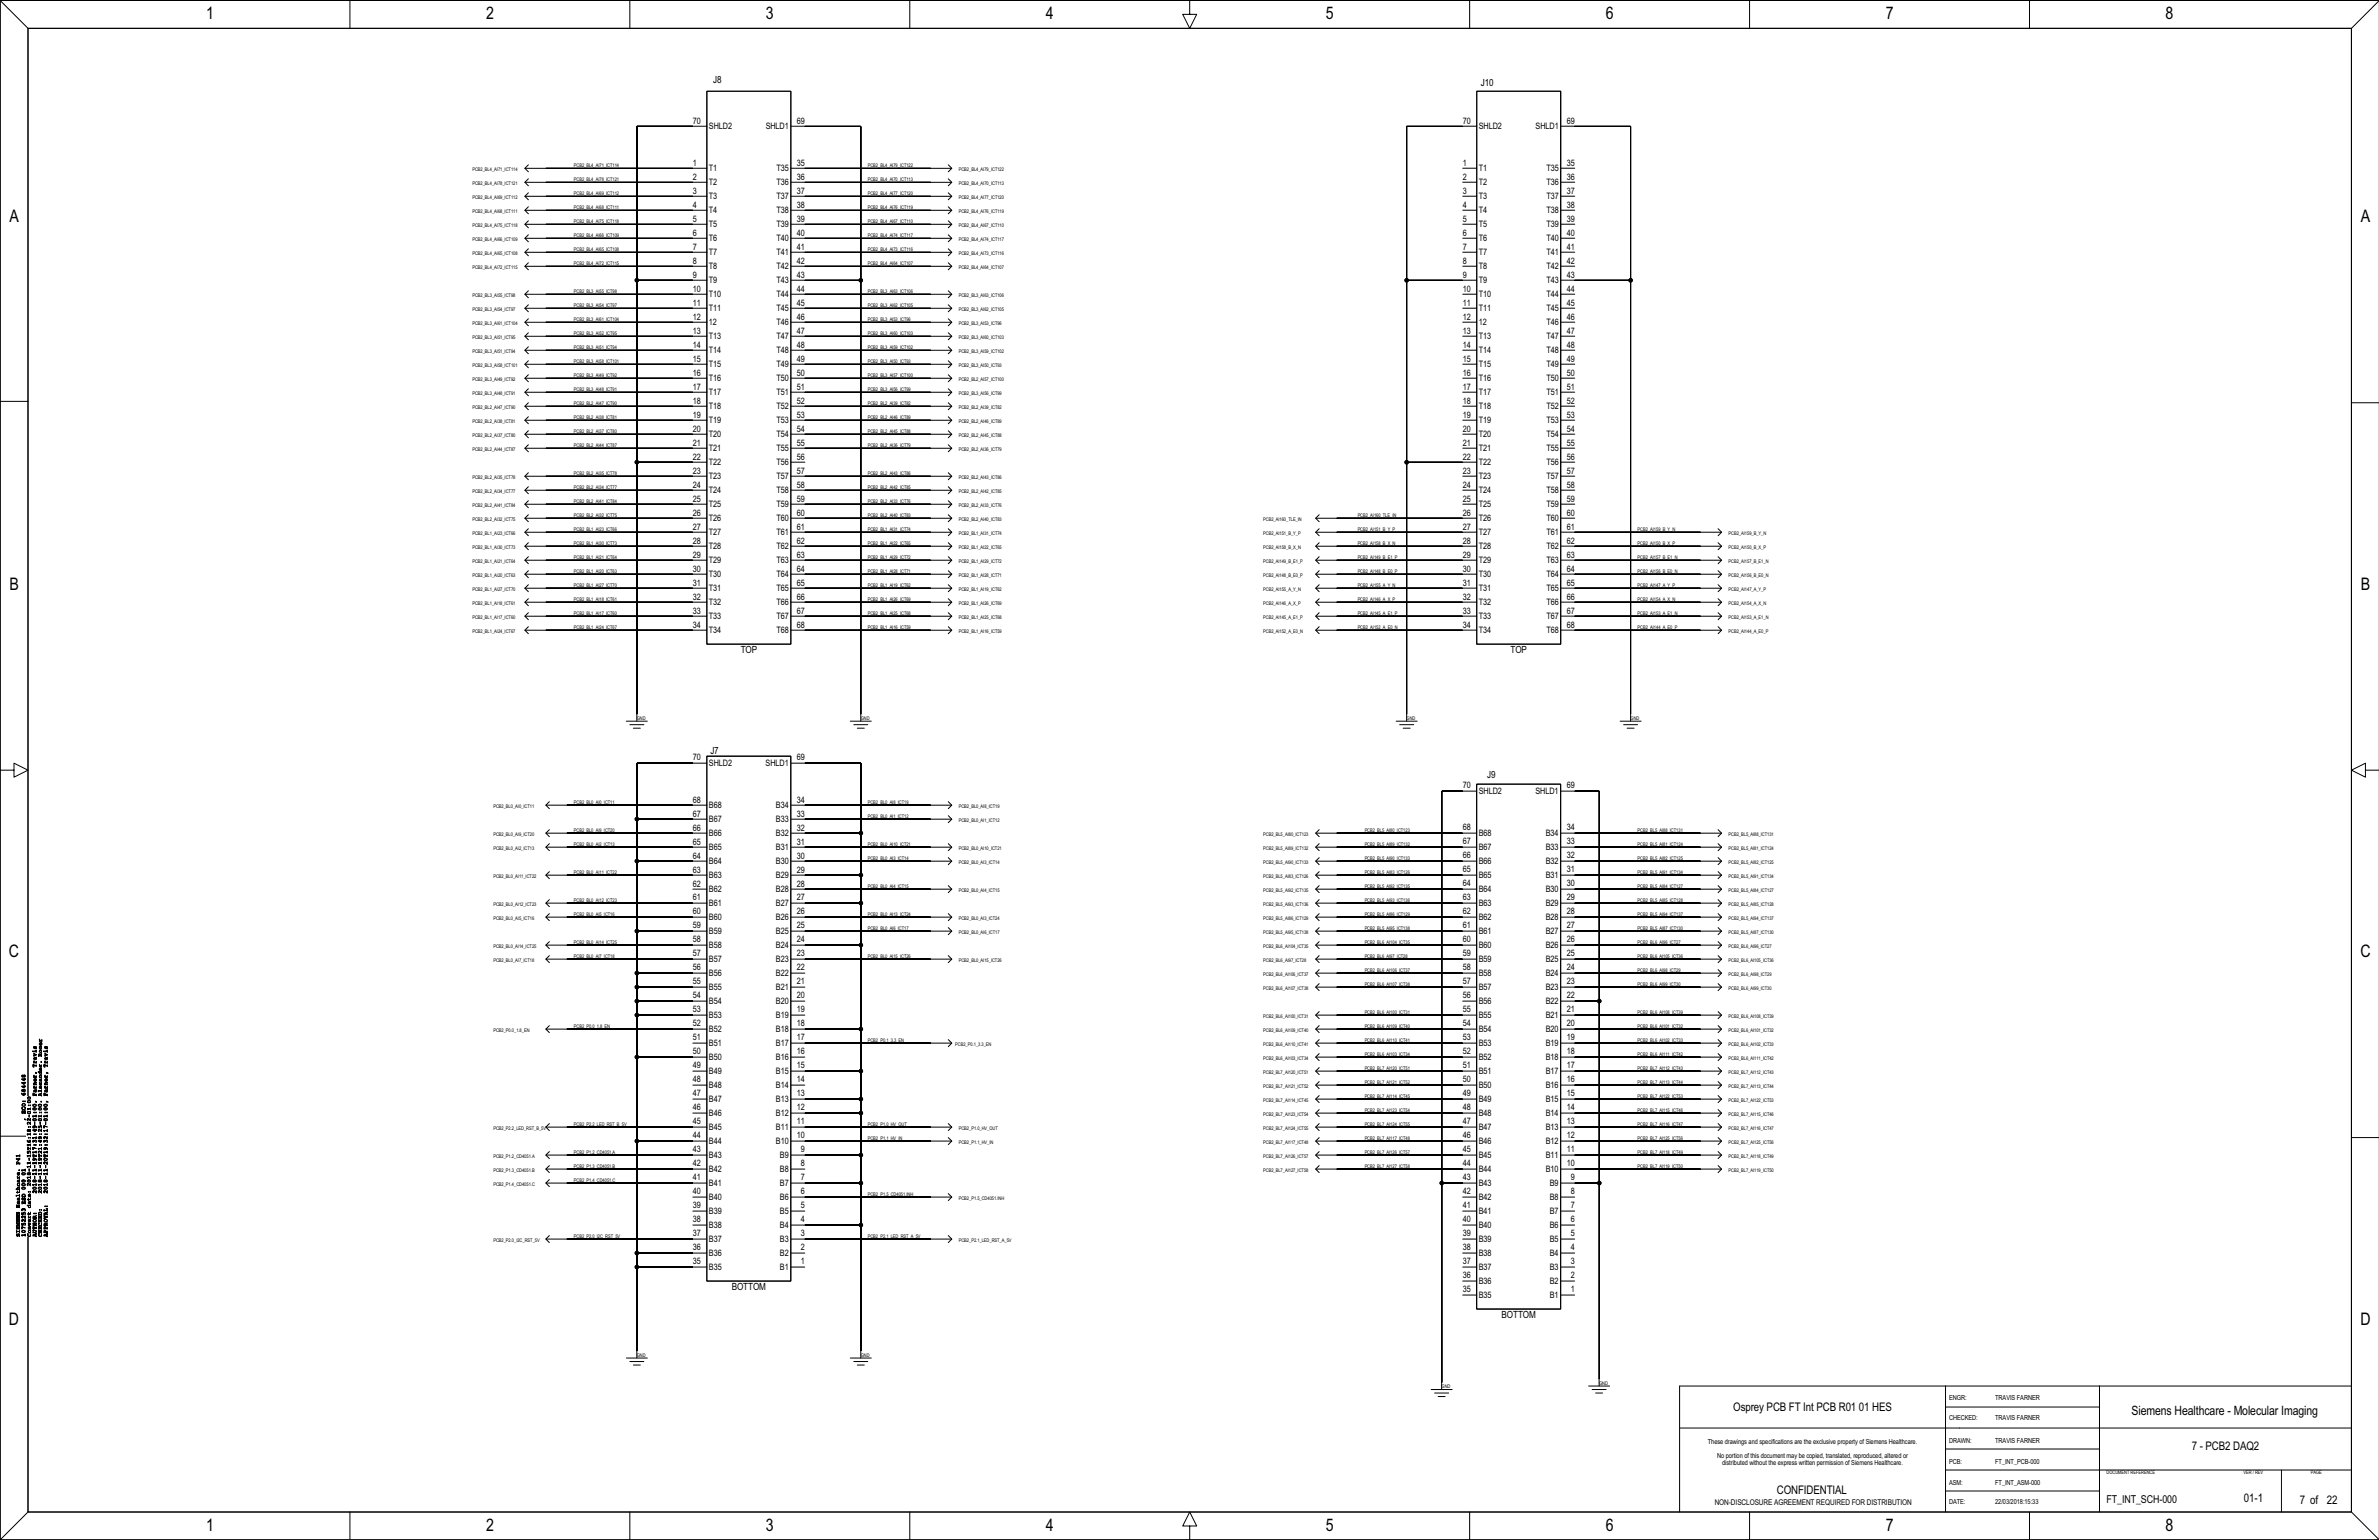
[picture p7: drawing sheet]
<svg xmlns="http://www.w3.org/2000/svg" width="863mm" height="559mm" viewBox="0 0 863 559" stroke-linecap="round" stroke-linejoin="round" font-family="sans-serif">
<defs><g id="words">
<g font-size="6.3">
<text x="74.8" y="7.1">1</text>
<text x="176.4" y="7.1">2</text>
<text x="277.9" y="7.1">3</text>
<text x="379.5" y="7.1">4</text>
<text x="481.1" y="7.1">5</text>
<text x="582.7" y="7.1">6</text>
<text x="684.2" y="7.1">7</text>
<text x="785.8" y="7.1">8</text>
<text x="3.4" y="80.7">A</text>
<text x="856.6" y="80.7">A</text>
<text x="3.4" y="214">B</text>
<text x="856.6" y="214">B</text>
<text x="3.3" y="347.3">C</text>
<text x="856.5" y="347.3">C</text>
<text x="3.3" y="480.7">D</text>
<text x="856.5" y="480.7">D</text>
<text x="74.8" y="555.6">1</text>
<text x="176.4" y="555.6">2</text>
<text x="277.9" y="555.6">3</text>
<text x="379.5" y="555.6">4</text>
<text x="481.1" y="555.6">5</text>
<text x="582.7" y="555.6">6</text>
<text x="684.2" y="555.6">7</text>
<text x="785.8" y="555.6">8</text>
</g>
<text font-size="4.7" x="773.5" y="513.6">Siemens Healthcare - Molecular Imaging</text>
<g font-size="4.3">
<text x="628.9" y="511.8">Osprey PCB FT Int PCB R01 01 HES</text>
<text x="795.3" y="526.3">7 - PCB2 DAQ2</text>
<text x="644.8" y="542">CONFIDENTIAL</text>
<text x="814.2" y="545.2">01-1</text>
<text x="834.6" y="545.7">7 of</text>
<text x="844.4" y="545.7">22</text>
</g>
<text font-size="3.9" x="764.4" y="545.2">FT_INT_SCH-000</text>
<g font-size="3.6">
<text x="258.8" y="29.9">J8</text>
<text x="537.3" y="31.2">J10</text>
<text x="268.8" y="236.9">TOP</text>
<text x="548.1" y="236.9">TOP</text>
<text x="257.8" y="273.6">J7</text>
<text x="539.6" y="282.5">J9</text>
<text x="265.5" y="468">BOTTOM</text>
<text x="544.9" y="478.2">BOTTOM</text>
</g>
<g font-size="3.2">
<text x="251.4" y="44.9">70</text>
<text x="257.3" y="46.8">SHLD2</text>
<text x="277.8" y="46.8">SHLD1</text>
<text x="289.2" y="44.9">69</text>
<text x="530.8" y="44.9">70</text>
<text x="536.6" y="46.7">SHLD2</text>
<text x="557.2" y="46.7">SHLD1</text>
<text x="568.5" y="44.9">69</text>
<text x="251.4" y="60.1">1</text>
<text x="251.4" y="65.2">2</text>
<text x="257.3" y="62">T1</text>
<text x="281.7" y="62">T35</text>
<text x="289.2" y="60.1">35</text>
<text x="289.2" y="65.2">36</text>
<text x="530.8" y="60.1">1</text>
<text x="530.8" y="65.2">2</text>
<text x="536.6" y="62">T1</text>
<text x="561.1" y="62">T35</text>
<text x="568.5" y="60.1">35</text>
<text x="568.5" y="65.2">36</text>
<text x="251.4" y="70.3">3</text>
<text x="257.3" y="67.1">T2</text>
<text x="281.7" y="67.1">T36</text>
<text x="289.2" y="70.3">37</text>
<text x="530.8" y="70.2">3</text>
<text x="536.6" y="67.1">T2</text>
<text x="561.1" y="67.1">T36</text>
<text x="568.5" y="70.2">37</text>
<text x="251.4" y="75.3">4</text>
<text x="257.3" y="72.2">T3</text>
<text x="257.3" y="77.2">T4</text>
<text x="281.7" y="72.2">T37</text>
<text x="281.7" y="77.2">T38</text>
<text x="289.2" y="75.3">38</text>
<text x="530.8" y="75.3">4</text>
<text x="536.6" y="72.2">T3</text>
<text x="536.6" y="77.2">T4</text>
<text x="561.1" y="72.1">T37</text>
<text x="561.1" y="77.2">T38</text>
<text x="568.5" y="75.3">38</text>
<text x="251.4" y="80.4">5</text>
<text x="257.3" y="82.3">T5</text>
<text x="281.7" y="82.3">T39</text>
<text x="289.2" y="80.4">39</text>
<text x="530.8" y="80.4">5</text>
<text x="536.6" y="82.3">T5</text>
<text x="561.1" y="82.3">T39</text>
<text x="568.5" y="80.4">39</text>
<text x="251.4" y="85.5">6</text>
<text x="257.3" y="87.4">T6</text>
<text x="281.7" y="87.4">T40</text>
<text x="289.2" y="85.5">40</text>
<text x="530.8" y="85.5">6</text>
<text x="536.6" y="87.4">T6</text>
<text x="561.1" y="87.4">T40</text>
<text x="568.5" y="85.5">40</text>
<text x="251.4" y="90.6">7</text>
<text x="251.4" y="95.7">8</text>
<text x="257.3" y="92.5">T7</text>
<text x="281.7" y="92.5">T41</text>
<text x="289.2" y="90.6">41</text>
<text x="289.2" y="95.6">42</text>
<text x="530.8" y="90.6">7</text>
<text x="530.8" y="95.6">8</text>
<text x="536.6" y="92.5">T7</text>
<text x="561.1" y="92.5">T41</text>
<text x="568.5" y="95.6">42</text>
<text x="568.5" y="90.6">41</text>
<text x="251.4" y="100.7">9</text>
<text x="257.3" y="97.6">T8</text>
<text x="281.7" y="97.5">T42</text>
<text x="289.2" y="100.7">43</text>
<text x="530.8" y="100.7">9</text>
<text x="536.6" y="97.5">T8</text>
<text x="561.1" y="97.5">T42</text>
<text x="568.5" y="100.7">43</text>
<text x="251.4" y="105.8">10</text>
<text x="257.3" y="102.6">T9</text>
<text x="257.3" y="107.7">T10</text>
<text x="281.7" y="102.6">T43</text>
<text x="281.7" y="107.7">T44</text>
<text x="289.2" y="105.8">44</text>
<text x="530.8" y="105.8">10</text>
<text x="536.6" y="102.6">T9</text>
<text x="536.6" y="107.7">T10</text>
<text x="561.1" y="102.6">T43</text>
<text x="561.1" y="107.7">T44</text>
<text x="568.5" y="105.8">44</text>
<text x="251.4" y="110.9">11</text>
<text x="257.3" y="112.8">T11</text>
<text x="281.7" y="112.8">T45</text>
<text x="289.2" y="110.9">45</text>
<text x="530.8" y="110.9">11</text>
<text x="536.6" y="112.8">T11</text>
<text x="561.1" y="112.8">T45</text>
<text x="568.5" y="110.9">45</text>
<text x="251.4" y="116">12</text>
<text x="257.3" y="117.9">12</text>
<text x="281.7" y="117.9">T46</text>
<text x="289.2" y="116">46</text>
<text x="530.8" y="116">12</text>
<text x="536.6" y="117.9">12</text>
<text x="561.1" y="117.9">T46</text>
<text x="568.5" y="116">46</text>
<text x="251.4" y="121">13</text>
<text x="257.3" y="123">T13</text>
<text x="281.7" y="122.9">T47</text>
<text x="289.2" y="121">47</text>
<text x="530.8" y="121">13</text>
<text x="536.6" y="122.9">T13</text>
<text x="561.1" y="122.9">T47</text>
<text x="568.5" y="121">47</text>
<text x="251.4" y="126.1">14</text>
<text x="251.4" y="131.2">15</text>
<text x="257.3" y="128">T14</text>
<text x="281.7" y="128">T48</text>
<text x="289.2" y="126.1">48</text>
<text x="289.2" y="131.2">49</text>
<text x="530.8" y="126.1">14</text>
<text x="530.8" y="131.2">15</text>
<text x="536.6" y="128">T14</text>
<text x="561.1" y="128">T48</text>
<text x="568.5" y="126.1">48</text>
<text x="568.5" y="131.2">49</text>
<text x="251.4" y="136.3">16</text>
<text x="257.3" y="133.1">T15</text>
<text x="281.7" y="133.1">T49</text>
<text x="289.2" y="136.3">50</text>
<text x="530.8" y="136.3">16</text>
<text x="536.6" y="133.1">T15</text>
<text x="561.1" y="133.1">T49</text>
<text x="568.5" y="136.3">50</text>
<text x="251.4" y="141.4">17</text>
<text x="257.3" y="138.2">T16</text>
<text x="257.3" y="143.3">T17</text>
<text x="281.7" y="138.2">T50</text>
<text x="281.7" y="143.3">T51</text>
<text x="289.2" y="141.4">51</text>
<text x="530.8" y="141.4">17</text>
<text x="536.6" y="138.2">T16</text>
<text x="536.6" y="143.3">T17</text>
<text x="561.1" y="138.2">T50</text>
<text x="561.1" y="143.3">T51</text>
<text x="568.5" y="141.4">51</text>
<text x="251.4" y="146.4">18</text>
<text x="257.3" y="148.3">T18</text>
<text x="281.7" y="148.3">T52</text>
<text x="289.2" y="146.4">52</text>
<text x="530.8" y="146.4">18</text>
<text x="536.6" y="148.3">T18</text>
<text x="561.1" y="148.3">T52</text>
<text x="568.5" y="146.4">52</text>
<text x="251.4" y="151.5">19</text>
<text x="257.3" y="153.4">T19</text>
<text x="281.7" y="153.4">T53</text>
<text x="289.2" y="151.5">53</text>
<text x="530.8" y="151.5">19</text>
<text x="536.6" y="153.4">T19</text>
<text x="561.1" y="153.4">T53</text>
<text x="568.5" y="151.5">53</text>
<text x="251.4" y="156.6">20</text>
<text x="251.4" y="161.7">21</text>
<text x="257.3" y="158.5">T20</text>
<text x="281.7" y="158.5">T54</text>
<text x="289.2" y="156.6">54</text>
<text x="289.2" y="161.7">55</text>
<text x="530.8" y="156.6">20</text>
<text x="530.8" y="161.7">21</text>
<text x="536.6" y="158.5">T20</text>
<text x="561.1" y="158.5">T54</text>
<text x="568.5" y="156.6">54</text>
<text x="568.5" y="161.7">55</text>
<text x="251.4" y="166.8">22</text>
<text x="257.3" y="163.6">T21</text>
<text x="281.7" y="163.6">T55</text>
<text x="289.2" y="166.8">56</text>
<text x="530.8" y="166.8">22</text>
<text x="536.6" y="163.6">T21</text>
<text x="561.1" y="163.6">T55</text>
<text x="568.5" y="166.7">56</text>
<text x="251.4" y="171.8">23</text>
<text x="257.3" y="168.7">T22</text>
<text x="257.3" y="173.7">T23</text>
<text x="281.7" y="168.7">T56</text>
<text x="281.7" y="173.7">T57</text>
<text x="289.2" y="171.8">57</text>
<text x="530.8" y="171.8">23</text>
<text x="536.6" y="168.7">T22</text>
<text x="536.6" y="173.7">T23</text>
<text x="561.1" y="168.6">T56</text>
<text x="561.1" y="173.7">T57</text>
<text x="568.5" y="171.8">57</text>
<text x="251.4" y="176.9">24</text>
<text x="257.3" y="178.8">T24</text>
<text x="281.7" y="178.8">T58</text>
<text x="289.2" y="176.9">58</text>
<text x="530.8" y="176.9">24</text>
<text x="536.6" y="178.8">T24</text>
<text x="561.1" y="178.8">T58</text>
<text x="568.5" y="176.9">58</text>
<text x="251.4" y="182">25</text>
<text x="257.3" y="183.9">T25</text>
<text x="281.7" y="183.9">T59</text>
<text x="289.2" y="182">59</text>
<text x="530.8" y="182">25</text>
<text x="536.6" y="183.9">T25</text>
<text x="561.1" y="183.9">T59</text>
<text x="568.5" y="182">59</text>
<text x="251.4" y="187.1">26</text>
<text x="257.3" y="189">T26</text>
<text x="281.7" y="189">T60</text>
<text x="289.2" y="187.1">60</text>
<text x="530.8" y="187.1">26</text>
<text x="536.6" y="189">T26</text>
<text x="561.1" y="189">T60</text>
<text x="568.5" y="187.1">60</text>
<text x="251.4" y="192.2">27</text>
<text x="251.4" y="197.2">28</text>
<text x="257.3" y="194.1">T27</text>
<text x="281.7" y="194.1">T61</text>
<text x="289.2" y="192.2">61</text>
<text x="289.2" y="197.2">62</text>
<text x="530.8" y="192.1">27</text>
<text x="530.8" y="197.2">28</text>
<text x="536.6" y="194">T27</text>
<text x="561.1" y="194">T61</text>
<text x="568.5" y="192.1">61</text>
<text x="568.5" y="197.2">62</text>
<text x="251.4" y="202.3">29</text>
<text x="257.3" y="199.1">T28</text>
<text x="281.7" y="199.1">T62</text>
<text x="289.2" y="202.3">63</text>
<text x="530.8" y="202.3">29</text>
<text x="536.6" y="199.1">T28</text>
<text x="561.1" y="199.1">T62</text>
<text x="568.5" y="202.3">63</text>
<text x="251.4" y="207.4">30</text>
<text x="257.3" y="204.2">T29</text>
<text x="257.3" y="209.3">T30</text>
<text x="281.7" y="204.2">T63</text>
<text x="281.7" y="209.3">T64</text>
<text x="289.2" y="207.4">64</text>
<text x="530.8" y="207.4">30</text>
<text x="536.6" y="204.2">T29</text>
<text x="536.6" y="209.3">T30</text>
<text x="561.1" y="204.2">T63</text>
<text x="561.1" y="209.3">T64</text>
<text x="568.5" y="207.4">64</text>
<text x="251.4" y="212.5">31</text>
<text x="257.3" y="214.4">T31</text>
<text x="281.7" y="214.4">T65</text>
<text x="289.2" y="212.5">65</text>
<text x="530.8" y="212.5">31</text>
<text x="536.6" y="214.4">T31</text>
<text x="561.1" y="214.4">T65</text>
<text x="568.5" y="212.5">65</text>
<text x="251.4" y="217.5">32</text>
<text x="257.3" y="219.5">T32</text>
<text x="281.7" y="219.4">T66</text>
<text x="289.2" y="217.5">66</text>
<text x="530.8" y="217.5">32</text>
<text x="536.6" y="219.4">T32</text>
<text x="561.1" y="219.4">T66</text>
<text x="568.5" y="217.5">66</text>
<text x="251.4" y="222.6">33</text>
<text x="251.4" y="227.7">34</text>
<text x="257.3" y="224.5">T33</text>
<text x="281.7" y="224.5">T67</text>
<text x="289.2" y="222.6">67</text>
<text x="289.2" y="227.7">68</text>
<text x="530.8" y="222.6">33</text>
<text x="530.8" y="227.7">34</text>
<text x="536.6" y="224.5">T33</text>
<text x="561.1" y="224.5">T67</text>
<text x="568.5" y="222.6">67</text>
<text x="568.5" y="227.7">68</text>
<text x="257.3" y="229.6">T34</text>
<text x="281.7" y="229.6">T68</text>
<text x="536.6" y="229.6">T34</text>
<text x="561.1" y="229.6">T68</text>
<text x="251.4" y="275.9">70</text>
<text x="289.2" y="275.9">69</text>
<text x="257.2" y="277.9">SHLD2</text>
<text x="277.8" y="277.9">SHLD1</text>
<text x="530.8" y="286.1">70</text>
<text x="568.5" y="286.1">69</text>
<text x="251.4" y="291.2">68</text>
<text x="257.2" y="293.1">B68</text>
<text x="281.6" y="293.1">B34</text>
<text x="289.2" y="291.2">34</text>
<text x="536.6" y="288">SHLD2</text>
<text x="557.2" y="288">SHLD1</text>
<text x="251.4" y="296.3">67</text>
<text x="257.2" y="298.2">B67</text>
<text x="281.6" y="298.2">B33</text>
<text x="289.2" y="296.3">33</text>
<text x="251.4" y="301.4">66</text>
<text x="257.2" y="303.3">B66</text>
<text x="281.6" y="303.3">B32</text>
<text x="289.2" y="301.4">32</text>
<text x="530.8" y="301.4">68</text>
<text x="536.6" y="303.3">B68</text>
<text x="560.9" y="303.3">B34</text>
<text x="568.5" y="301.4">34</text>
<text x="251.4" y="311.5">64</text>
<text x="251.4" y="306.4">65</text>
<text x="257.2" y="308.3">B65</text>
<text x="281.6" y="308.3">B31</text>
<text x="289.2" y="311.5">30</text>
<text x="289.2" y="306.4">31</text>
<text x="530.8" y="311.5">66</text>
<text x="530.8" y="306.4">67</text>
<text x="536.6" y="308.3">B67</text>
<text x="560.9" y="308.3">B33</text>
<text x="568.5" y="311.5">32</text>
<text x="568.5" y="306.4">33</text>
<text x="251.4" y="316.6">63</text>
<text x="257.2" y="313.4">B64</text>
<text x="281.6" y="313.4">B30</text>
<text x="289.2" y="316.6">29</text>
<text x="530.8" y="316.6">65</text>
<text x="536.6" y="313.4">B66</text>
<text x="560.9" y="313.4">B32</text>
<text x="568.5" y="316.6">31</text>
<text x="251.4" y="321.7">62</text>
<text x="257.2" y="323.6">B62</text>
<text x="257.2" y="318.5">B63</text>
<text x="281.6" y="323.6">B28</text>
<text x="281.6" y="318.5">B29</text>
<text x="289.2" y="321.7">28</text>
<text x="530.8" y="321.7">64</text>
<text x="536.6" y="323.6">B64</text>
<text x="536.6" y="318.5">B65</text>
<text x="560.9" y="323.6">B30</text>
<text x="560.9" y="318.5">B31</text>
<text x="568.5" y="321.7">30</text>
<text x="251.4" y="326.8">61</text>
<text x="257.2" y="328.7">B61</text>
<text x="281.6" y="328.7">B27</text>
<text x="289.2" y="326.8">27</text>
<text x="530.8" y="326.7">63</text>
<text x="536.6" y="328.7">B63</text>
<text x="560.9" y="328.7">B29</text>
<text x="568.5" y="326.7">29</text>
<text x="251.4" y="331.8">60</text>
<text x="257.2" y="333.7">B60</text>
<text x="281.6" y="333.7">B26</text>
<text x="289.2" y="331.8">26</text>
<text x="530.8" y="331.8">62</text>
<text x="536.6" y="333.7">B62</text>
<text x="560.9" y="333.7">B28</text>
<text x="568.5" y="331.8">28</text>
<text x="251.4" y="342">58</text>
<text x="251.4" y="336.9">59</text>
<text x="257.2" y="338.8">B59</text>
<text x="281.6" y="338.8">B25</text>
<text x="289.2" y="342">24</text>
<text x="289.2" y="336.9">25</text>
<text x="530.8" y="342">60</text>
<text x="530.8" y="336.9">61</text>
<text x="536.6" y="338.8">B61</text>
<text x="560.9" y="338.8">B27</text>
<text x="568.5" y="342">26</text>
<text x="568.5" y="336.9">27</text>
<text x="251.4" y="347.1">57</text>
<text x="257.2" y="343.9">B58</text>
<text x="281.6" y="343.9">B24</text>
<text x="289.2" y="347.1">23</text>
<text x="530.8" y="347.1">59</text>
<text x="536.6" y="343.9">B60</text>
<text x="560.9" y="343.9">B26</text>
<text x="568.5" y="347.1">25</text>
<text x="251.4" y="352.1">56</text>
<text x="257.2" y="349">B57</text>
<text x="281.6" y="349">B23</text>
<text x="289.2" y="352.1">22</text>
<text x="530.8" y="352.1">58</text>
<text x="536.6" y="349">B59</text>
<text x="560.9" y="349">B25</text>
<text x="568.5" y="352.1">24</text>
<text x="251.4" y="357.2">55</text>
<text x="257.2" y="359.1">B55</text>
<text x="257.2" y="354.1">B56</text>
<text x="281.6" y="359.1">B21</text>
<text x="281.6" y="354.1">B22</text>
<text x="289.2" y="357.2">21</text>
<text x="530.8" y="357.2">57</text>
<text x="536.6" y="359.1">B57</text>
<text x="536.6" y="354.1">B58</text>
<text x="560.9" y="359.1">B23</text>
<text x="560.9" y="354.1">B24</text>
<text x="568.5" y="357.2">23</text>
<text x="251.4" y="362.3">54</text>
<text x="257.2" y="364.2">B54</text>
<text x="281.6" y="364.2">B20</text>
<text x="289.2" y="362.3">20</text>
<text x="530.8" y="362.3">56</text>
<text x="536.6" y="364.2">B56</text>
<text x="560.9" y="364.2">B22</text>
<text x="568.5" y="362.3">22</text>
<text x="251.4" y="367.4">53</text>
<text x="257.2" y="369.3">B53</text>
<text x="281.6" y="369.3">B19</text>
<text x="289.2" y="367.4">19</text>
<text x="530.8" y="367.4">55</text>
<text x="536.6" y="369.3">B55</text>
<text x="560.9" y="369.3">B21</text>
<text x="568.5" y="367.4">21</text>
<text x="251.4" y="377.5">51</text>
<text x="251.4" y="372.5">52</text>
<text x="257.2" y="374.4">B52</text>
<text x="281.6" y="374.4">B18</text>
<text x="289.2" y="377.5">17</text>
<text x="289.2" y="372.5">18</text>
<text x="530.8" y="377.5">53</text>
<text x="530.8" y="372.5">54</text>
<text x="536.6" y="374.4">B54</text>
<text x="560.9" y="374.4">B20</text>
<text x="568.5" y="377.5">19</text>
<text x="568.5" y="372.5">20</text>
<text x="251.4" y="382.6">50</text>
<text x="257.2" y="379.4">B51</text>
<text x="281.6" y="379.5">B17</text>
<text x="289.2" y="382.6">16</text>
<text x="530.8" y="382.6">52</text>
<text x="536.6" y="379.4">B53</text>
<text x="560.9" y="379.4">B19</text>
<text x="568.5" y="382.6">18</text>
<text x="251.4" y="387.7">49</text>
<text x="257.2" y="389.6">B49</text>
<text x="257.2" y="384.5">B50</text>
<text x="281.6" y="389.6">B15</text>
<text x="281.6" y="384.5">B16</text>
<text x="289.2" y="387.7">15</text>
<text x="530.8" y="387.7">51</text>
<text x="536.6" y="389.6">B51</text>
<text x="536.6" y="384.5">B52</text>
<text x="560.9" y="389.6">B17</text>
<text x="560.9" y="384.5">B18</text>
<text x="568.5" y="387.7">17</text>
<text x="251.4" y="392.8">48</text>
<text x="257.2" y="394.7">B48</text>
<text x="281.6" y="394.7">B14</text>
<text x="289.2" y="392.8">14</text>
<text x="530.8" y="392.8">50</text>
<text x="536.6" y="394.7">B50</text>
<text x="560.9" y="394.7">B16</text>
<text x="568.5" y="392.8">16</text>
<text x="251.4" y="397.9">47</text>
<text x="257.2" y="399.8">B47</text>
<text x="281.6" y="399.8">B13</text>
<text x="289.2" y="397.9">13</text>
<text x="530.8" y="397.9">49</text>
<text x="536.6" y="399.8">B49</text>
<text x="560.9" y="399.8">B15</text>
<text x="568.5" y="397.9">15</text>
<text x="251.4" y="402.9">46</text>
<text x="257.2" y="404.8">B46</text>
<text x="281.6" y="404.8">B12</text>
<text x="289.2" y="402.9">12</text>
<text x="530.8" y="402.9">48</text>
<text x="536.6" y="404.8">B48</text>
<text x="560.9" y="404.8">B14</text>
<text x="568.5" y="402.9">14</text>
<text x="251.4" y="413.1">44</text>
<text x="251.4" y="408">45</text>
<text x="257.2" y="409.9">B45</text>
<text x="281.6" y="409.9">B11</text>
<text x="289.2" y="413.1">10</text>
<text x="289.2" y="408">11</text>
<text x="530.8" y="413.1">46</text>
<text x="530.8" y="408">47</text>
<text x="536.6" y="409.9">B47</text>
<text x="560.9" y="409.9">B13</text>
<text x="568.5" y="413.1">12</text>
<text x="568.5" y="408">13</text>
<text x="251.4" y="418.2">43</text>
<text x="257.2" y="415">B44</text>
<text x="281.6" y="415">B10</text>
<text x="290.6" y="418.2">9</text>
<text x="530.8" y="418.2">45</text>
<text x="536.6" y="415">B46</text>
<text x="560.9" y="415">B12</text>
<text x="568.5" y="418.2">11</text>
<text x="251.4" y="423.3">42</text>
<text x="257.2" y="425.2">B42</text>
<text x="257.2" y="420.1">B43</text>
<text x="283" y="425.2">B8</text>
<text x="283" y="420.1">B9</text>
<text x="290.6" y="423.3">8</text>
<text x="530.8" y="423.3">44</text>
<text x="536.6" y="425.2">B44</text>
<text x="536.6" y="420.1">B45</text>
<text x="560.9" y="425.2">B10</text>
<text x="560.9" y="420.1">B11</text>
<text x="568.5" y="423.3">10</text>
<text x="251.4" y="428.3">41</text>
<text x="257.2" y="430.2">B41</text>
<text x="283" y="430.2">B7</text>
<text x="290.6" y="428.3">7</text>
<text x="530.8" y="428.3">43</text>
<text x="536.6" y="430.2">B43</text>
<text x="562.4" y="430.2">B9</text>
<text x="570" y="428.3">9</text>
<text x="251.4" y="433.4">40</text>
<text x="257.2" y="435.3">B40</text>
<text x="283" y="435.3">B6</text>
<text x="290.6" y="433.4">6</text>
<text x="530.8" y="433.4">42</text>
<text x="536.6" y="435.3">B42</text>
<text x="562.4" y="435.3">B8</text>
<text x="570" y="433.4">8</text>
<text x="251.4" y="443.6">38</text>
<text x="251.4" y="438.5">39</text>
<text x="257.2" y="440.4">B39</text>
<text x="283" y="440.4">B5</text>
<text x="290.6" y="443.6">4</text>
<text x="290.6" y="438.5">5</text>
<text x="530.8" y="443.6">40</text>
<text x="530.8" y="438.5">41</text>
<text x="536.6" y="440.4">B41</text>
<text x="562.4" y="440.4">B7</text>
<text x="570" y="443.6">6</text>
<text x="570" y="438.5">7</text>
<text x="251.4" y="448.6">37</text>
<text x="257.2" y="445.5">B38</text>
<text x="283" y="445.5">B4</text>
<text x="290.6" y="448.6">3</text>
<text x="530.8" y="448.6">39</text>
<text x="536.6" y="445.5">B40</text>
<text x="562.4" y="445.5">B6</text>
<text x="570" y="448.6">5</text>
<text x="251.4" y="453.7">36</text>
<text x="257.2" y="455.6">B36</text>
<text x="257.2" y="450.6">B37</text>
<text x="283" y="455.6">B2</text>
<text x="283" y="450.6">B3</text>
<text x="290.6" y="453.7">2</text>
<text x="530.8" y="453.7">38</text>
<text x="536.6" y="455.6">B38</text>
<text x="536.6" y="450.6">B39</text>
<text x="562.4" y="455.6">B4</text>
<text x="562.4" y="450.6">B5</text>
<text x="570" y="453.7">4</text>
<text x="251.4" y="458.8">35</text>
<text x="257.2" y="460.7">B35</text>
<text x="283" y="460.7">B1</text>
<text x="290.6" y="458.8">1</text>
<text x="530.8" y="458.8">37</text>
<text x="536.6" y="460.7">B37</text>
<text x="562.4" y="460.7">B3</text>
<text x="570" y="458.8">3</text>
<text x="530.8" y="463.9">36</text>
<text x="536.6" y="465.8">B36</text>
<text x="562.4" y="465.8">B2</text>
<text x="570" y="463.9">2</text>
<text x="530.8" y="469">35</text>
<text x="536.6" y="470.9">B35</text>
<text x="562.4" y="470.9">B1</text>
<text x="570" y="469">1</text>
</g>
<text font-size="2.9" x="622.2" y="546.2">NON-DISCLOSURE AGREEMENT REQUIRED FOR DISTRIBUTION</text>
<g font-size="2.5">
<text x="707.2" y="508">ENGR:</text>
<text x="724" y="508">TRAVIS FARNER</text>
<text x="707.2" y="515.4">CHECKED:</text>
<text x="724" y="515.4">TRAVIS FARNER</text>
<text x="619.7" y="524">These drawings and specifications are the exclusive property of Siemens Healthcare.</text>
<text x="707.2" y="523.5">DRAWN:</text>
<text x="724" y="523.5">TRAVIS FARNER</text>
<text x="623.1" y="529.1">No portion of this document may be copied, translated, reproduced, altered or</text>
<text x="624.9" y="531.6">distributed without the express written permission of Siemens Healthcare.</text>
<text x="707.2" y="531.1">PCB:</text>
<text x="724" y="531.1">FT_INT_PCB-000</text>
<text x="707.2" y="538.7">ASM:</text>
<text x="724" y="538.7">FT_INT_ASM-000</text>
<text x="707.2" y="545.8">DATE:</text>
<text x="724" y="545.8">22/03/2018:15:33</text>
</g>
<g font-size="1.8">
<text x="171.4" y="62">PCB2_BL4_AI71_ICT114</text>
<text x="208.2" y="60.7">PCB2_BL4_AI71_ICT114</text>
<text x="208.2" y="65.8">PCB2_BL4_AI78_ICT121</text>
<text x="314.9" y="60.7">PCB2_BL4_AI79_ICT122</text>
<text x="314.9" y="65.8">PCB2_BL4_AI70_ICT113</text>
<text x="347.9" y="62">PCB2_BL4_AI79_ICT122</text>
<text x="171.4" y="67">PCB2_BL4_AI78_ICT121</text>
<text x="208.2" y="70.8">PCB2_BL4_AI69_ICT112</text>
<text x="314.9" y="70.8">PCB2_BL4_AI77_ICT120</text>
<text x="347.9" y="67">PCB2_BL4_AI70_ICT113</text>
<text x="171.4" y="72.1">PCB2_BL4_AI69_ICT112</text>
<text x="171.4" y="77.2">PCB2_BL4_AI68_ICT111</text>
<text x="208.2" y="75.9">PCB2_BL4_AI68_ICT111</text>
<text x="314.9" y="75.9">PCB2_BL4_AI76_ICT119</text>
<text x="347.9" y="72.1">PCB2_BL4_AI77_ICT120</text>
<text x="347.9" y="77.2">PCB2_BL4_AI76_ICT119</text>
<text x="171.4" y="82.3">PCB2_BL4_AI75_ICT118</text>
<text x="208.2" y="81">PCB2_BL4_AI75_ICT118</text>
<text x="314.9" y="81">PCB2_BL4_AI67_ICT110</text>
<text x="347.9" y="82.3">PCB2_BL4_AI67_ICT110</text>
<text x="171.4" y="87.3">PCB2_BL4_AI66_ICT109</text>
<text x="208.2" y="86.1">PCB2_BL4_AI66_ICT109</text>
<text x="314.9" y="86.1">PCB2_BL4_AI74_ICT117</text>
<text x="347.9" y="87.3">PCB2_BL4_AI74_ICT117</text>
<text x="171.4" y="92.4">PCB2_BL4_AI65_ICT108</text>
<text x="208.2" y="91.2">PCB2_BL4_AI65_ICT108</text>
<text x="314.9" y="91.2">PCB2_BL4_AI73_ICT116</text>
<text x="347.9" y="92.4">PCB2_BL4_AI73_ICT116</text>
<text x="171.4" y="97.5">PCB2_BL4_AI72_ICT115</text>
<text x="208.2" y="96.2">PCB2_BL4_AI72_ICT115</text>
<text x="314.9" y="96.2">PCB2_BL4_AI64_ICT107</text>
<text x="347.9" y="97.5">PCB2_BL4_AI64_ICT107</text>
<text x="171.4" y="107.7">PCB2_BL3_AI55_ICT98</text>
<text x="208.2" y="106.4">PCB2_BL3_AI55_ICT98</text>
<text x="314.9" y="106.4">PCB2_BL3_AI63_ICT106</text>
<text x="347.9" y="107.7">PCB2_BL3_AI63_ICT106</text>
<text x="171.4" y="112.7">PCB2_BL3_AI54_ICT97</text>
<text x="208.2" y="111.5">PCB2_BL3_AI54_ICT97</text>
<text x="314.9" y="111.5">PCB2_BL3_AI62_ICT105</text>
<text x="347.9" y="112.7">PCB2_BL3_AI62_ICT105</text>
<text x="171.4" y="117.8">PCB2_BL3_AI61_ICT104</text>
<text x="208.2" y="116.6">PCB2_BL3_AI61_ICT104</text>
<text x="314.9" y="116.6">PCB2_BL3_AI53_ICT96</text>
<text x="347.9" y="117.8">PCB2_BL3_AI53_ICT96</text>
<text x="171.4" y="122.9">PCB2_BL3_AI51_ICT95</text>
<text x="208.2" y="121.6">PCB2_BL3_AI52_ICT95</text>
<text x="314.9" y="121.6">PCB2_BL3_AI60_ICT103</text>
<text x="347.9" y="122.9">PCB2_BL3_AI60_ICT103</text>
<text x="171.4" y="128">PCB2_BL3_AI51_ICT94</text>
<text x="208.2" y="126.7">PCB2_BL3_AI51_ICT94</text>
<text x="208.2" y="131.8">PCB2_BL3_AI58_ICT101</text>
<text x="314.9" y="131.8">PCB2_BL3_AI50_ICT93</text>
<text x="314.9" y="126.7">PCB2_BL3_AI59_ICT102</text>
<text x="347.9" y="128">PCB2_BL3_AI59_ICT102</text>
<text x="171.4" y="133.1">PCB2_BL3_AI58_ICT101</text>
<text x="208.2" y="136.9">PCB2_BL3_AI49_ICT92</text>
<text x="314.9" y="136.9">PCB2_BL3_AI57_ICT100</text>
<text x="347.9" y="133.1">PCB2_BL3_AI50_ICT93</text>
<text x="171.4" y="138.1">PCB2_BL3_AI49_ICT92</text>
<text x="171.4" y="143.2">PCB2_BL3_AI48_ICT91</text>
<text x="208.2" y="141.9">PCB2_BL3_AI48_ICT91</text>
<text x="314.9" y="141.9">PCB2_BL3_AI56_ICT99</text>
<text x="347.9" y="138.1">PCB2_BL2_AI57_ICT100</text>
<text x="347.9" y="143.2">PCB2_BL3_AI56_ICT99</text>
<text x="171.4" y="148.3">PCB2_BL2_AI47_ICT90</text>
<text x="208.2" y="147">PCB2_BL2_AI47_ICT90</text>
<text x="314.9" y="147">PCB2_BL2_AI39_ICT82</text>
<text x="347.9" y="148.3">PCB2_BL2_AI39_ICT82</text>
<text x="171.4" y="153.4">PCB2_BL2_AI38_ICT81</text>
<text x="208.2" y="152.1">PCB2_BL2_AI38_ICT81</text>
<text x="314.9" y="152.1">PCB2_BL2_AI46_ICT89</text>
<text x="347.9" y="153.4">PCB2_BL2_AI46_ICT89</text>
<text x="171.4" y="158.5">PCB2_BL2_AI37_ICT80</text>
<text x="208.2" y="157.2">PCB2_BL2_AI37_ICT80</text>
<text x="314.9" y="157.2">PCB2_BL2_AI45_ICT88</text>
<text x="347.9" y="158.5">PCB2_BL2_AI45_ICT88</text>
<text x="171.4" y="163.5">PCB2_BL2_AI44_ICT87</text>
<text x="208.2" y="162.3">PCB2_BL2_AI44_ICT87</text>
<text x="314.9" y="162.3">PCB2_BL2_AI36_ICT79</text>
<text x="347.9" y="163.5">PCB2_BL2_AI36_ICT79</text>
<text x="171.4" y="173.7">PCB2_BL2_AI35_ICT78</text>
<text x="208.2" y="172.4">PCB2_BL2_AI35_ICT78</text>
<text x="314.9" y="172.4">PCB2_BL2_AI43_ICT86</text>
<text x="347.9" y="173.7">PCB2_BL2_AI43_ICT86</text>
<text x="171.4" y="178.8">PCB2_BL2_AI34_ICT77</text>
<text x="208.2" y="177.5">PCB2_BL2_AI34_ICT77</text>
<text x="314.9" y="177.5">PCB2_BL2_AI42_ICT85</text>
<text x="347.9" y="178.8">PCB2_BL2_AI42_ICT85</text>
<text x="171.4" y="183.8">PCB2_BL2_AI41_ICT84</text>
<text x="208.2" y="182.6">PCB2_BL2_AI41_ICT84</text>
<text x="314.9" y="182.6">PCB2_BL2_AI33_ICT76</text>
<text x="347.9" y="183.8">PCB2_BL2_AI33_ICT76</text>
<text x="171.4" y="188.9">PCB2_BL2_AI32_ICT75</text>
<text x="208.2" y="187.7">PCB2_BL2_AI32_ICT75</text>
<text x="314.9" y="187.7">PCB2_BL2_AI40_ICT83</text>
<text x="347.9" y="188.9">PCB2_BL2_AI40_ICT83</text>
<text x="458.4" y="188.9">PCB2_AI160_TLE_IN</text>
<text x="492.6" y="187.7">PCB2_AI160_TLE_IN</text>
<text x="171.4" y="194">PCB2_BL1_AI23_ICT66</text>
<text x="208.2" y="192.7">PCB2_BL1_AI23_ICT66</text>
<text x="208.2" y="197.8">PCB2_BL1_AI30_ICT73</text>
<text x="314.9" y="192.7">PCB2_BL1_AI31_ICT74</text>
<text x="314.9" y="197.8">PCB2_BL1_AI22_ICT65</text>
<text x="347.9" y="194">PCB2_BL1_AI31_ICT74</text>
<text x="458.4" y="194">PCB2_AI151_B_Y_P</text>
<text x="492.6" y="192.7">PCB2_AI151_B_Y_P</text>
<text x="492.6" y="197.8">PCB2_AI158_B_X_N</text>
<text x="594.2" y="197.8">PCB2_AI150_B_X_P</text>
<text x="594.2" y="192.7">PCB2_AI159_B_Y_N</text>
<text x="627.2" y="194">PCB2_AI159_B_Y_N</text>
<text x="171.4" y="199.1">PCB2_BL1_AI30_ICT73</text>
<text x="208.2" y="202.9">PCB2_BL1_AI21_ICT64</text>
<text x="314.9" y="202.9">PCB2_BL1_AI29_ICT72</text>
<text x="347.9" y="199.1">PCB2_BL1_AI22_ICT65</text>
<text x="458.4" y="199.1">PCB2_AI158_B_X_N</text>
<text x="492.6" y="202.9">PCB2_AI149_B_E1_P</text>
<text x="594.2" y="202.9">PCB2_AI157_B_E1_N</text>
<text x="627.2" y="199.1">PCB2_AI150_B_X_P</text>
<text x="171.4" y="204.2">PCB2_BL1_AI21_ICT64</text>
<text x="171.4" y="209.2">PCB2_BL1_AI20_ICT63</text>
<text x="208.2" y="208">PCB2_BL1_AI20_ICT63</text>
<text x="314.9" y="208">PCB2_BL1_AI28_ICT71</text>
<text x="347.9" y="204.2">PCB2_BL1_AI29_ICT72</text>
<text x="347.9" y="209.2">PCB2_BL1_AI28_ICT71</text>
<text x="458.4" y="204.2">PCB2_AI149_B_E1_P</text>
<text x="458.4" y="209.2">PCB2_AI148_B_E0_P</text>
<text x="492.6" y="208">PCB2_AI148_B_E0_P</text>
<text x="594.2" y="208">PCB2_AI156_B_E0_N</text>
<text x="627.2" y="204.2">PCB2_AI157_B_E1_N</text>
<text x="627.2" y="209.2">PCB2_AI156_B_E0_N</text>
<text x="171.4" y="214.3">PCB2_BL1_AI27_ICT70</text>
<text x="208.2" y="213.1">PCB2_BL1_AI27_ICT70</text>
<text x="314.9" y="213.1">PCB2_BL1_AI19_ICT62</text>
<text x="347.9" y="214.3">PCB2_BL1_AI19_ICT62</text>
<text x="458.4" y="214.3">PCB2_AI155_A_Y_N</text>
<text x="492.6" y="213.1">PCB2_AI155_A_Y_N</text>
<text x="594.2" y="213.1">PCB2_AI147_A_Y_P</text>
<text x="627.2" y="214.3">PCB2_AI147_A_Y_P</text>
<text x="171.4" y="219.4">PCB2_BL1_AI18_ICT61</text>
<text x="208.2" y="218.1">PCB2_BL1_AI18_ICT61</text>
<text x="314.9" y="218.1">PCB2_BL1_AI26_ICT69</text>
<text x="347.9" y="219.4">PCB2_BL1_AI26_ICT69</text>
<text x="458.4" y="219.4">PCB2_AI146_A_X_P</text>
<text x="492.6" y="218.1">PCB2_AI146_A_X_P</text>
<text x="594.2" y="218.1">PCB2_AI154_A_X_N</text>
<text x="627.2" y="219.4">PCB2_AI154_A_X_N</text>
<text x="171.4" y="224.5">PCB2_BL1_AI17_ICT60</text>
<text x="208.2" y="223.2">PCB2_BL1_AI17_ICT60</text>
<text x="314.9" y="223.2">PCB2_BL1_AI25_ICT68</text>
<text x="347.9" y="224.5">PCB2_BL1_AI25_ICT68</text>
<text x="458.4" y="224.5">PCB2_AI145_A_E1_P</text>
<text x="492.6" y="223.2">PCB2_AI145_A_E1_P</text>
<text x="594.2" y="223.2">PCB2_AI153_A_E1_N</text>
<text x="627.2" y="224.5">PCB2_AI153_A_E1_N</text>
<text x="171.4" y="229.6">PCB2_BL1_AI24_ICT67</text>
<text x="208.2" y="228.3">PCB2_BL1_AI24_ICT67</text>
<text x="314.9" y="228.3">PCB2_BL1_AI16_ICT59</text>
<text x="347.9" y="229.6">PCB2_BL1_AI16_ICT59</text>
<text x="458.4" y="229.6">PCB2_AI152_A_E0_N</text>
<text x="492.6" y="228.3">PCB2_AI152_A_E0_N</text>
<text x="594.2" y="228.3">PCB2_AI144_A_E0_P</text>
<text x="627.2" y="229.6">PCB2_AI144_A_E0_P</text>
<text x="231.1" y="261.3">GND</text>
<text x="312.3" y="261.3">GND</text>
<text x="510.4" y="261.3">GND</text>
<text x="591.7" y="261.3">GND</text>
<text x="179" y="293">PCB2_BL0_AI0_ICT11</text>
<text x="208.2" y="291.8">PCB2_BL0_AI0_ICT11</text>
<text x="314.9" y="291.8">PCB2_BL0_AI8_ICT19</text>
<text x="347.9" y="293">PCB2_BL0_AI8_ICT19</text>
<text x="314.9" y="296.9">PCB2_BL0_AI1_ICT12</text>
<text x="347.9" y="298.1">PCB2_BL0_AI1_ICT12</text>
<text x="179" y="303.2">PCB2_BL0_AI9_ICT20</text>
<text x="208.2" y="301.9">PCB2_BL0_AI9_ICT20</text>
<text x="458.4" y="303.2">PCB2_BL5_AI80_ICT123</text>
<text x="495.2" y="301.9">PCB2_BL5_AI80_ICT123</text>
<text x="594.2" y="301.9">PCB2_BL5_AI88_ICT131</text>
<text x="627.2" y="303.2">PCB2_BL5_AI88_ICT131</text>
<text x="179" y="308.3">PCB2_BL0_AI2_ICT13</text>
<text x="208.2" y="307">PCB2_BL0_AI2_ICT13</text>
<text x="314.9" y="307">PCB2_BL0_AI10_ICT21</text>
<text x="347.9" y="308.3">PCB2_BL0_AI10_ICT21</text>
<text x="458.4" y="308.3">PCB2_BL5_AI89_ICT132</text>
<text x="495.2" y="307">PCB2_BL5_AI89_ICT132</text>
<text x="594.2" y="307">PCB2_BL5_AI81_ICT124</text>
<text x="627.2" y="308.3">PCB2_BL5_AI81_ICT124</text>
<text x="208.2" y="317.2">PCB2_BL0_AI11_ICT22</text>
<text x="314.9" y="312.1">PCB2_BL0_AI3_ICT14</text>
<text x="347.9" y="313.4">PCB2_BL0_AI3_ICT14</text>
<text x="458.4" y="313.4">PCB2_BL5_AI90_ICT133</text>
<text x="495.2" y="312.1">PCB2_BL5_AI90_ICT133</text>
<text x="495.2" y="317.2">PCB2_BL5_AI83_ICT126</text>
<text x="594.2" y="317.2">PCB2_BL5_AI91_ICT134</text>
<text x="594.2" y="312.1">PCB2_BL5_AI82_ICT125</text>
<text x="627.2" y="313.4">PCB2_BL5_AI82_ICT125</text>
<text x="179" y="318.4">PCB2_BL0_AI11_ICT22</text>
<text x="314.9" y="322.2">PCB2_BL0_AI4_ICT15</text>
<text x="347.9" y="323.5">PCB2_BL0_AI4_ICT15</text>
<text x="458.4" y="318.4">PCB2_BL5_AI83_ICT126</text>
<text x="458.4" y="323.5">PCB2_BL5_AI92_ICT135</text>
<text x="495.2" y="322.2">PCB2_BL5_AI92_ICT135</text>
<text x="594.2" y="322.2">PCB2_BL5_AI84_ICT127</text>
<text x="627.2" y="318.4">PCB2_BL5_AI91_ICT134</text>
<text x="627.2" y="323.5">PCB2_BL5_AI84_ICT127</text>
<text x="179" y="328.6">PCB2_BL0_AI12_ICT23</text>
<text x="208.2" y="327.3">PCB2_BL0_AI12_ICT23</text>
<text x="458.4" y="328.6">PCB2_BL5_AI93_ICT136</text>
<text x="495.2" y="327.3">PCB2_BL5_AI93_ICT136</text>
<text x="594.2" y="327.3">PCB2_BL5_AI85_ICT128</text>
<text x="627.2" y="328.6">PCB2_BL5_AI85_ICT128</text>
<text x="179" y="333.7">PCB2_BL0_AI5_ICT16</text>
<text x="208.2" y="332.4">PCB2_BL0_AI5_ICT16</text>
<text x="314.9" y="332.4">PCB2_BL0_AI13_ICT24</text>
<text x="347.9" y="333.7">PCB2_BL0_AI3_ICT24</text>
<text x="458.4" y="333.7">PCB2_BL5_AI86_ICT129</text>
<text x="495.2" y="332.4">PCB2_BL5_AI86_ICT129</text>
<text x="594.2" y="332.4">PCB2_BL5_AI94_ICT137</text>
<text x="627.2" y="333.7">PCB2_BL5_AI94_ICT137</text>
<text x="314.9" y="337.5">PCB2_BL0_AI6_ICT17</text>
<text x="347.9" y="338.8">PCB2_BL0_AI6_ICT17</text>
<text x="458.4" y="338.8">PCB2_BL5_AI95_ICT138</text>
<text x="495.2" y="337.5">PCB2_BL5_AI95_ICT138</text>
<text x="594.2" y="337.5">PCB2_BL5_AI87_ICT130</text>
<text x="627.2" y="338.8">PCB2_BL5_AI87_ICT130</text>
<text x="179" y="343.8">PCB2_BL0_AI14_ICT25</text>
<text x="208.2" y="347.6">PCB2_BL0_AI7_ICT18</text>
<text x="208.2" y="342.6">PCB2_BL0_AI14_ICT25</text>
<text x="314.9" y="347.6">PCB2_BL0_AI15_ICT26</text>
<text x="458.4" y="343.8">PCB2_BL6_AI104_ICT35</text>
<text x="495.2" y="347.6">PCB2_BL6_AI97_ICT28</text>
<text x="495.2" y="342.6">PCB2_BL6_AI104_ICT35</text>
<text x="594.2" y="347.6">PCB2_BL6_AI105_ICT36</text>
<text x="594.2" y="342.6">PCB2_BL6_AI96_ICT27</text>
<text x="627.2" y="343.8">PCB2_BL6_AI96_ICT27</text>
<text x="179" y="348.9">PCB2_BL0_AI7_ICT18</text>
<text x="347.9" y="348.9">PCB2_BL0_AI15_ICT26</text>
<text x="458.4" y="348.9">PCB2_BL6_AI97_ICT28</text>
<text x="458.4" y="354">PCB2_BL6_AI106_ICT37</text>
<text x="495.2" y="352.7">PCB2_BL6_AI106_ICT37</text>
<text x="594.2" y="352.7">PCB2_BL6_AI98_ICT29</text>
<text x="627.2" y="348.9">PCB2_BL6_AI105_ICT36</text>
<text x="627.2" y="354">PCB2_BL6_AI98_ICT29</text>
<text x="458.4" y="359.1">PCB2_BL6_AI107_ICT38</text>
<text x="495.2" y="357.8">PCB2_BL6_AI107_ICT38</text>
<text x="594.2" y="357.8">PCB2_BL6_AI99_ICT30</text>
<text x="627.2" y="359.1">PCB2_BL6_AI99_ICT30</text>
<text x="458.4" y="369.2">PCB2_BL6_AI100_ICT31</text>
<text x="495.2" y="368">PCB2_BL6_AI100_ICT31</text>
<text x="594.2" y="368">PCB2_BL6_AI108_ICT39</text>
<text x="627.2" y="369.2">PCB2_BL6_AI108_ICT39</text>
<text x="179" y="374.3">PCB2_P0.0_1.8_EN</text>
<text x="208.2" y="373">PCB2_P0.0_1.8_EN</text>
<text x="458.4" y="374.3">PCB2_BL6_AI109_ICT40</text>
<text x="495.2" y="373">PCB2_BL6_AI109_ICT40</text>
<text x="594.2" y="373">PCB2_BL6_AI101_ICT32</text>
<text x="627.2" y="374.3">PCB2_BL6_AI101_ICT32</text>
<text x="314.9" y="378.1">PCB2_P0.1_3.3_EN</text>
<text x="346.6" y="379.4">PCB2_P0.1_3.3_EN</text>
<text x="458.4" y="379.4">PCB2_BL6_AI110_ICT41</text>
<text x="495.2" y="378.1">PCB2_BL6_AI110_ICT41</text>
<text x="495.2" y="383.2">PCB2_BL6_AI103_ICT34</text>
<text x="594.2" y="383.2">PCB2_BL6_AI111_ICT42</text>
<text x="594.2" y="378.1">PCB2_BL6_AI102_ICT33</text>
<text x="627.2" y="379.4">PCB2_BL6_AI102_ICT33</text>
<text x="458.4" y="384.5">PCB2_BL6_AI103_ICT34</text>
<text x="458.4" y="389.5">PCB2_BL7_AI120_ICT51</text>
<text x="495.2" y="388.3">PCB2_BL7_AI120_ICT51</text>
<text x="594.2" y="388.3">PCB2_BL7_AI112_ICT43</text>
<text x="627.2" y="384.5">PCB2_BL6_AI111_ICT42</text>
<text x="627.2" y="389.5">PCB2_BL7_AI112_ICT43</text>
<text x="458.4" y="394.6">PCB2_BL7_AI121_ICT52</text>
<text x="495.2" y="393.3">PCB2_BL7_AI121_ICT52</text>
<text x="594.2" y="393.3">PCB2_BL7_AI113_ICT44</text>
<text x="627.2" y="394.6">PCB2_BL7_AI113_ICT44</text>
<text x="458.4" y="399.7">PCB2_BL7_AI114_ICT45</text>
<text x="495.2" y="398.4">PCB2_BL7_AI114_ICT45</text>
<text x="594.2" y="398.4">PCB2_BL7_AI122_ICT53</text>
<text x="627.2" y="399.7">PCB2_BL7_AI122_ICT53</text>
<text x="458.4" y="404.8">PCB2_BL7_AI123_ICT54</text>
<text x="495.2" y="403.5">PCB2_BL7_AI123_ICT54</text>
<text x="594.2" y="403.5">PCB2_BL7_AI115_ICT46</text>
<text x="627.2" y="404.8">PCB2_BL7_AI115_ICT46</text>
<text x="179" y="409.9">PCB2_P2.2_LED_RST_B_5V</text>
<text x="208.2" y="408.6">PCB2_P2.2_LED_RST_B_5V</text>
<text x="314.9" y="413.7">PCB2_P1.1_HV_IN</text>
<text x="314.9" y="408.6">PCB2_P1.0_HV_OUT</text>
<text x="347.9" y="409.9">PCB2_P1.0_HV_OUT</text>
<text x="458.4" y="409.9">PCB2_BL7_AI124_ICT55</text>
<text x="495.2" y="413.7">PCB2_BL7_AI117_ICT48</text>
<text x="495.2" y="408.6">PCB2_BL7_AI124_ICT55</text>
<text x="594.2" y="413.7">PCB2_BL7_AI125_ICT56</text>
<text x="594.2" y="408.6">PCB2_BL7_AI116_ICT47</text>
<text x="627.2" y="409.9">PCB2_BL7_AI116_ICT47</text>
<text x="208.2" y="418.7">PCB2_P1.2_CD4051.A</text>
<text x="347.9" y="414.9">PCB2_P1.1_HV_IN</text>
<text x="458.4" y="414.9">PCB2_BL7_AI117_ICT48</text>
<text x="495.2" y="418.7">PCB2_BL7_AI126_ICT57</text>
<text x="594.2" y="418.7">PCB2_BL7_AI118_ICT49</text>
<text x="627.2" y="414.9">PCB2_BL7_AI125_ICT56</text>
<text x="179" y="420">PCB2_P1.2_CD4051.A</text>
<text x="179" y="425.1">PCB2_P1.3_CD4051.B</text>
<text x="208.2" y="423.8">PCB2_P1.3_CD4051.B</text>
<text x="458.4" y="420">PCB2_BL7_AI126_ICT57</text>
<text x="458.4" y="425.1">PCB2_BL7_AI127_ICT58</text>
<text x="495.2" y="423.8">PCB2_BL7_AI127_ICT58</text>
<text x="594.2" y="423.8">PCB2_BL7_AI119_ICT50</text>
<text x="627.2" y="420">PCB2_BL7_AI118_ICT49</text>
<text x="627.2" y="425.1">PCB2_BL7_AI119_ICT50</text>
<text x="179" y="430.2">PCB2_P1.4_CD4051.C</text>
<text x="208.2" y="428.9">PCB2_P1.4_CD4051.C</text>
<text x="314.9" y="434">PCB2_P1.5_CD4051.INH</text>
<text x="347.9" y="435.3">PCB2_P1.5_CD4051.INH</text>
<text x="208.2" y="449.2">PCB2_P2.0_I2C_RST_5V</text>
<text x="314.9" y="449.2">PCB2_P2.1_LED_RST_A_5V</text>
<text x="179" y="450.5">PCB2_P2.0_I2C_RST_5V</text>
<text x="347.9" y="450.5">PCB2_P2.1_LED_RST_A_5V</text>
<text x="231.1" y="492.4">GND</text>
<text x="312.3" y="492.4">GND</text>
<text x="523.1" y="503.8">GND</text>
<text x="580.3" y="502.5">GND</text>
<text x="764.4" y="535">DOCUMENT REFERENCE</text>
<text x="814.1" y="535">VER / REV</text>
<text x="838.5" y="535">PAGE</text>
</g>
</g></defs>
<g fill="none" stroke="#000" stroke-width=".36">
<path d="M0 .1l10.2 10.2M10.2 10.3h843v538.3h-843zM127 .1v10.2M228.5 .1v10.2M330.1 .1v10.2M431.7 .1v5.1h2.5l-2.5 5.1-2.5-5.1h2.5M533.3 .1v10.2M634.9 .1v10.2M736.4 .1v10.2M863.3 .1h-863.3v558.7M863.3 .2l-10 10.1M256.5 33.1h30.5v200.6h-30.5z"/>
<path d="M535.9 33.1h30.4v200.6h-30.4zM191.7 59.8l-1.2 1.3 1.2 1.2M231.1 45.8v55.9M231.1 45.8h20.3M231.1 45.8v215.9M256.5 45.8h-25.4M287 45.8h25.3M292 45.8h20.3M312.3 45.8v55.9M312.3 45.8v215.9M344.1 59.8l1.3 1.3-1.3 1.2M510.4 45.8h20.3"/>
<path d="M510.4 45.8v55.9M510.4 45.8v215.9M535.9 45.8h-25.5M566.3 45.8h25.4M571.4 45.8h20.3M591.7 45.8v55.9M591.7 45.8v215.9M191.7 64.9l-1.2 1.3 1.2 1.2M191.7 70l-1.2 1.2 1.2 1.3M191.7 75l-1.2 1.3 1.2 1.3M198.1 61.1h53.3M198.1 66.2h53.3"/>
<path d="M198.1 71.2h53.3M198.1 76.3h53.3M256.5 61.1h-66M256.5 66.1l-66 .1M256.5 71.2h-66M256.5 76.3h-66M287 61l58.4 .1M287 66.1l58.4 .1M287 71.2h58.4M287 76.3h58.4M292 71.2h45.7M292 76.3h45.7"/>
<path d="M292 61.1h45.7M292 66.2h45.7M344.1 64.9l1.3 1.3-1.3 1.2M344.1 70l1.3 1.2-1.3 1.3M344.1 75l1.3 1.3-1.3 1.3M530.8 61h5.1M530.8 66.1h5.1M530.8 71.2h5.1M530.8 76.3h5.1M566.3 61h5.1M566.3 66.1h5.1M566.3 71.2h5.1"/>
<path d="M566.3 76.3h5.1M191.7 80.1l-1.2 1.3 1.2 1.3M191.7 85.2l-1.2 1.3 1.2 1.2M191.7 90.3l-1.2 1.2 1.2 1.3M191.7 95.4l-1.2 1.2 1.2 1.3M198.1 81.4h53.3M198.1 86.5h53.3M198.1 91.5h53.3M198.1 96.6h53.3M256.5 81.4h-66M256.5 86.4l-66 .1M256.5 91.5h-66"/>
<path d="M256.5 96.6h-66M287 81.4h58.4M287 86.4l58.4 .1M287 91.5h58.4M287 96.6h58.4M292 91.5h45.7M292 96.6h45.7M292 81.4h45.7M292 86.5h45.7M344.1 80.1l1.3 1.3-1.3 1.3M344.1 85.2l1.3 1.3-1.3 1.2M344.1 90.3l1.3 1.2-1.3 1.3"/>
<path d="M344.1 95.4l1.3 1.2-1.3 1.3M530.8 81.4h5.1M530.8 86.4h5.1M530.8 91.5h5.1M530.8 96.6h5.1M566.3 81.4h5.1M566.3 86.4h5.1M566.3 91.5h5.1M566.3 96.6h5.1M191.7 105.5l-1.2 1.3 1.2 1.3M191.7 110.6l-1.2 1.3 1.2 1.2M191.7 115.7l-1.2 1.2 1.2 1.3"/>
<path d="M198.1 106.8h53.3M198.1 111.9h53.3M198.1 116.9h53.3M231.1 101.7v66M231.1 101.7h20.3M256.5 101.7h-25.4M256.5 106.8h-66M256.5 111.8l-66 .1M256.5 116.9h-66M287 101.7h25.3M287 106.8h58.4M287 111.8l58.4 .1"/>
<path d="M287 116.9h58.4M292 101.7h20.3M292 111.9h45.7M292 116.9h45.7M292 106.8h45.7M312.3 101.7v157.4M344.1 105.5l1.3 1.3-1.3 1.3M344.1 110.6l1.3 1.3-1.3 1.2M344.1 115.7l1.3 1.2-1.3 1.3M510.4 101.7h20.3M510.4 101.7v66M530.8 106.8h5.1"/>
<path d="M530.8 111.8h5.1M530.8 116.9h5.1M535.9 101.7h-25.5M566.3 101.7h25.4M566.3 106.7h5.1M566.3 111.8h5.1M566.3 116.9h5.1M571.4 101.7h20.3M591.7 101.7v157.4M191.7 120.7l-1.2 1.3 1.2 1.3M191.7 125.8l-1.2 1.3 1.2 1.3M191.7 130.9l-1.2 1.3 1.2 1.2"/>
<path d="M191.7 136l-1.2 1.3 1.2 1.2M198.1 122h53.3M198.1 127.1h53.3M198.1 132.2h53.3M198.1 137.3h53.3M256.5 122h-66M256.5 127.1h-66M256.5 132.2h-66M256.5 137.2l-66 .1M287 122h58.4M287 127.1h58.4M287 132.2h58.4"/>
<path d="M287 137.2l58.4 .1M292 132.2h45.7M292 137.3h45.7M292 122h45.7M292 127.1h45.7M344.1 120.7l1.3 1.3-1.3 1.3M344.1 125.8l1.3 1.3-1.3 1.3M344.1 130.9l1.3 1.3-1.3 1.2M344.1 136l1.3 1.3-1.3 1.2M530.8 122h5.1M530.8 127.1h5.1M530.8 132.2h5.1"/>
<path d="M530.8 137.2h5.1M566.3 122h5.1M566.3 127.1h5.1M566.3 132.1h5.1M566.3 137.2h5.1M0 145.6h10.2M191.7 141.1l-1.2 1.2 1.2 1.3M191.7 146.1l-1.2 1.3 1.2 1.3M191.7 151.2l-1.2 1.3 1.2 1.3M191.7 156.3l-1.2 1.3 1.2 1.2M198.1 142.3h53.3M198.1 147.4h53.3"/>
<path d="M198.1 152.5h53.3M198.1 157.6h53.3M256.5 142.3h-66M256.5 147.4h-66M256.5 152.5h-66M256.5 157.6h-66M287 142.3h58.4M287 147.4h58.4M287 152.5h58.4M287 157.5l58.4 .1M292 152.5h45.7M292 157.6h45.7"/>
<path d="M292 142.3h45.7M292 147.4h45.7M344.1 141.1l1.3 1.2-1.3 1.3M344.1 146.1l1.3 1.3-1.3 1.3M344.1 151.2l1.3 1.3-1.3 1.3M344.1 156.3l1.3 1.3-1.3 1.2M530.8 142.3h5.1M530.8 147.4h5.1M530.8 152.5h5.1M530.8 157.5h5.1M566.3 142.3h5.1M566.3 147.4h5.1"/>
<path d="M566.3 152.5h5.1M566.3 157.5h5.1M853.2 146.1h10.1M191.7 161.4l-1.2 1.3 1.2 1.2M191.7 171.5l-1.2 1.3 1.2 1.3M191.7 176.6l-1.2 1.3 1.2 1.3M198.1 162.7h53.3M198.1 172.8h53.3M198.1 177.9h53.3M231.1 167.7v91.4M231.1 167.7h20.3M256.5 162.6l-66 .1"/>
<path d="M256.5 167.7h-25.4M256.5 172.8h-66M256.5 177.9h-66M287 162.6l58.4 .1M287 167.7h5.1M287 172.8h58.4M287 177.9h58.4M292 172.8h45.7M292 177.9h45.7M292 162.7h45.7M344.1 161.4l1.3 1.3-1.3 1.2M344.1 171.5l1.3 1.3-1.3 1.3"/>
<path d="M344.1 176.6l1.3 1.3-1.3 1.3M510.4 167.7v91.4M510.4 167.7h20.3M530.8 162.6h5.1M530.8 172.8h5.1M530.8 177.9h5.1M535.9 167.7h-25.5M566.3 162.6h5.1M566.3 167.7h5.1M566.3 172.8h5.1M566.3 177.9h5.1M191.7 181.7l-1.2 1.3 1.2 1.2"/>
<path d="M191.7 186.8l-1.2 1.2 1.2 1.3M191.7 191.9l-1.2 1.2 1.2 1.3M191.7 196.9l-1.2 1.3 1.2 1.3M198.1 183h53.3M198.1 188h53.3M198.1 193.1h53.3M198.1 198.2h53.3M256.5 182.9l-66 .1M256.5 188h-66M256.5 193.1h-66M256.5 198.2h-66M287 182.9l58.4 .1"/>
<path d="M287 188h58.4M287 193.1h58.4M287 198.2h58.4M292 193.1h45.7M292 198.2h45.7M292 183h45.7M292 188h45.7M344.1 181.7l1.3 1.3-1.3 1.2M344.1 186.8l1.3 1.2-1.3 1.3M344.1 191.9l1.3 1.2-1.3 1.3M344.1 196.9l1.3 1.3-1.3 1.3M478.7 191.9l-1.3 1.2 1.3 1.3"/>
<path d="M478.7 196.9l-1.3 1.3 1.3 1.3M478.7 186.8l-1.3 1.2 1.3 1.3M485 188h45.7M485 193.1h45.7M485 198.2h45.7M530.8 182.9h5.1M535.9 188h-58.5M535.9 193.1h-58.5M535.9 198.2h-58.5M566.3 182.9h5.1M566.3 188h5.1M566.3 193.1h58.4"/>
<path d="M566.3 198.2h58.4M571.4 193.1h45.7M571.4 198.2h45.7M623.4 196.9l1.3 1.3-1.3 1.3M623.4 191.9l1.3 1.2-1.3 1.3M191.7 202l-1.2 1.3 1.2 1.3M191.7 207.1l-1.2 1.3 1.2 1.2M191.7 212.2l-1.2 1.2 1.2 1.3M191.7 217.2l-1.2 1.3 1.2 1.3M198.1 203.3h53.3M198.1 208.4h53.3M198.1 213.4h53.3"/>
<path d="M198.1 218.5h53.3M256.5 203.3h-66M256.5 208.3l-66 .1M256.5 213.4h-66M256.5 218.5h-66M287 203.3h58.4M287 208.3l58.4 .1M287 213.4h58.4M287 218.5h58.4M292 213.4h45.7M292 218.5h45.7M292 203.3h45.7"/>
<path d="M292 208.4h45.7M344.1 202l1.3 1.3-1.3 1.3M344.1 207.1l1.3 1.3-1.3 1.2M344.1 212.2l1.3 1.2-1.3 1.3M344.1 217.2l1.3 1.3-1.3 1.3M478.7 202l-1.3 1.3 1.3 1.3M478.7 207.1l-1.3 1.3 1.3 1.2M478.7 212.2l-1.3 1.2 1.3 1.3M478.7 217.2l-1.3 1.3 1.3 1.3M485 203.3h45.7M485 208.4h45.7M485 213.4h45.7"/>
<path d="M485 218.5h45.7M535.9 203.3h-58.5M535.9 208.3l-58.5 .1M535.9 213.4h-58.5M535.9 218.5h-58.5M566.3 203.3h58.4M566.3 208.3l58.4 .1M566.3 213.4h58.4M566.3 218.5h58.4M571.4 213.4h45.7M571.4 218.5h45.7M571.4 203.3h45.7"/>
<path d="M571.4 208.4h45.7M623.4 202l1.3 1.3-1.3 1.3M623.4 207.1l1.3 1.3-1.3 1.2M623.4 212.2l1.3 1.2-1.3 1.3M623.4 217.2l1.3 1.3-1.3 1.3M191.7 222.3l-1.2 1.3 1.2 1.3M191.7 227.4l-1.2 1.3 1.2 1.2M198.1 223.6h53.3M198.1 228.7h53.3M256.5 223.6h-66M256.5 228.7h-66M287 223.6h58.4"/>
<path d="M287 228.7h58.4M292 223.6h45.7M292 228.7h45.7M344.1 222.3l1.3 1.3-1.3 1.3M344.1 227.4l1.3 1.3-1.3 1.2M478.7 222.3l-1.3 1.3 1.3 1.3M478.7 227.4l-1.3 1.3 1.3 1.2M485 223.6h45.7M485 228.7h45.7M535.9 223.6h-58.5M535.9 228.7h-58.5M566.3 223.6h58.4"/>
<path d="M566.3 228.6h5.1M571.4 223.6h45.7M617.1 228.7h-45.7h53.3M623.4 222.3l1.3 1.3-1.3 1.3M623.4 227.4l1.3 1.3-1.3 1.2M0 279.5h5.1v-2.6l5.1 2.6-5.1 2.5v-2.5M227.3 261.7h7.6M228.5 263h5.1M229.8 264.2h2.6M231.1 276.9h20.3zM231.1 276.9v20.3M231.1 276.9v213.3v-30.4"/>
<path d="M251.4 276.9h5.1M256.5 274.4h30.5v190.4h-30.5zM287 276.9h5M292.1 276.9h20.3zM308.5 261.7h7.7M309.8 263h5.1M311.1 264.2h2.5M312.4 276.9v25.4M312.4 276.9l-.1 215.9M506.6 261.7h7.6M507.9 263h5.1M509.2 264.2h2.5"/>
<path d="M587.9 261.7h7.6M589.1 263h5.1M590.4 264.2h2.6M858.3 279.5v-2.6l-5.1 2.6 5.1 2.5v-2.5h5M199.3 290.9l-1.2 1.3 1.2 1.2M205.7 292.2h45.7M231.1 297.2v15.3M231.1 297.2h20.3zM251.4 297.2h5.1M256.5 292.2h-58.4M287 297.2h58.4M287 292.2h58.4"/>
<path d="M292 297.2h45.7M292 292.2h45.7M344.1 290.9l1.3 1.3-1.3 1.2M344.1 296l1.3 1.2-1.3 1.3M523.2 287.1h7.6zM523.2 287.1v142.2M523.2 287.1l-.1 217.1M530.8 287.1h5M535.8 284.5h30.5v190.5h-30.5zM566.3 287.1h5.1M571.4 287.1h8.9zM580.3 287.1v76.1"/>
<path d="M580.3 287.1v213.3v-71.1M199.3 301l-1.2 1.3 1.2 1.3M199.3 306.1l-1.2 1.3 1.2 1.3M199.3 316.3l-1.2 1.3 1.2 1.2M205.7 307.4h45.7M205.7 302.3h45.7M205.7 317.6h45.7M231.1 312.5h20.3zM231.1 312.5v25.4M251.4 312.5h5.1M256.5 317.6h-58.4M256.5 307.4h-58.4"/>
<path d="M256.5 302.3h-58.4M287 317.6h5M287 312.5h58.4M287 307.4h58.4M287 302.3h5M292 312.5h45.7M292 307.4h45.7M292.1 317.5h20.3zM292.1 302.3h20.3zM312.4 317.5v10.2M312.4 302.3v15.2M344.1 306.1l1.3 1.3-1.3 1.3"/>
<path d="M344.1 311.2l1.3 1.3-1.3 1.2M477.4 302.3h53.3h-45.7M477.4 307.4h53.3h-45.7M477.4 312.5h53.3h-45.7M477.4 317.6h53.3h-45.7M478.7 301l-1.3 1.3 1.3 1.3M478.7 306.1l-1.3 1.3 1.3 1.3M478.7 311.2l-1.3 1.3 1.3 1.2M478.7 316.3l-1.3 1.3 1.3 1.2M530.8 317.5h5M530.8 312.5h5M530.8 307.4h5"/>
<path d="M530.8 302.3h5M566.3 317.5h5.1M566.3 312.5h5.1M566.3 307.4h58.4M566.3 302.3h58.4M571.4 307.4h45.7M571.4 302.3h45.7M617.1 317.6h-45.7h53.3M617.1 312.5h-45.7h53.3M623.4 301l1.3 1.3-1.3 1.3M623.4 306.1l1.3 1.3-1.3 1.3M623.4 311.2l1.3 1.3-1.3 1.2"/>
<path d="M623.4 316.3l1.3 1.3-1.3 1.2M198.1 332.8h53.3h-45.7M198.1 327.7h53.3h-45.7M199.3 326.4l-1.2 1.3 1.2 1.3M199.3 331.5l-1.2 1.3 1.2 1.3M231.1 337.9h20.3M231.1 337.9v15.2M231.1 337.9h25.4M251.4 332.8h5.1M251.4 327.7h5.1M251.4 322.6h5.1M287 337.9h5"/>
<path d="M287 332.8h58.4M287 327.7h5M287 322.6h58.4M292 322.6h45.7M292 332.8h45.7M292.1 327.7h20.3zM312.4 327.7v15.2M344.1 321.4l1.3 1.2-1.3 1.3M344.1 331.5l1.3 1.3-1.3 1.3M344.1 336.6l1.3 1.3-1.3 1.2M345.4 337.9h-53.4h45.7M477.4 322.6h53.3h-45.7"/>
<path d="M477.4 327.7h53.3h-45.7M477.4 332.8h53.3h-45.7M477.4 337.9h53.3h-45.7M478.7 321.4l-1.3 1.2 1.3 1.3M478.7 326.4l-1.3 1.3 1.3 1.3M478.7 331.5l-1.3 1.3 1.3 1.3M478.7 336.6l-1.3 1.3 1.3 1.2M530.8 337.9h5M530.8 332.8h5M530.8 327.7h5M530.8 322.6h5M566.3 337.9h5.1"/>
<path d="M566.3 332.8h5.1M566.3 327.7h5.1M566.3 322.6h5.1M617.1 337.9h-45.7h53.3M617.1 327.7h-45.7h53.3M617.1 332.8h-45.7h53.3M617.1 322.6h-45.7h53.3M623.4 321.4l1.3 1.2-1.3 1.3M623.4 326.4l1.3 1.3-1.3 1.3M623.4 331.5l1.3 1.3-1.3 1.3M623.4 336.6l1.3 1.3-1.3 1.2M199.3 341.7l-1.2 1.2 1.2 1.3"/>
<path d="M199.3 346.8l-1.2 1.2 1.2 1.3M205.7 348h45.7M205.7 342.9h45.7M231.1 358.2h20.3M231.1 353.1h20.3M231.1 353.1v5.1M231.1 358.2v5M231.1 353.1h25.4M231.1 358.2h25.4M256.5 348h-58.4M256.5 342.9h-58.4M287 358.2h5"/>
<path d="M287 353.1h5M287 348h58.4M292 348h45.7M292.1 342.9h20.3M312.4 342.9v30.5M312.4 342.9h-25.4M344.1 346.8l1.3 1.2-1.3 1.3M478.7 341.7l-1.3 1.2 1.3 1.3M478.7 346.8l-1.3 1.2 1.3 1.3M478.7 351.8l-1.3 1.3 1.3 1.3M478.7 356.9l-1.3 1.3 1.3 1.3M485 342.9h45.7"/>
<path d="M485 348h45.7M485 353.1h45.7M485 358.2h45.7M535.8 358.2h-58.4M535.8 353.1h-58.4M535.8 348h-58.4M535.8 342.9h-58.4M566.3 358.2h58.4M566.3 353.1h58.4M566.3 348h58.4M566.3 342.9h58.4M571.4 342.9h45.7"/>
<path d="M571.4 353.1h45.7M571.4 358.2h45.7M571.4 348h45.7M623.4 341.7l1.3 1.2-1.3 1.3M623.4 346.8l1.3 1.2-1.3 1.3M623.4 351.8l1.3 1.3-1.3 1.3M623.4 356.9l1.3 1.3-1.3 1.3M199.3 372.2l-1.2 1.2 1.2 1.3M205.7 373.4h45.7M231.1 368.3h20.3M231.1 363.2h20.3M231.1 363.2v5.1"/>
<path d="M231.1 368.3v15.3M231.1 368.3h25.4M231.1 363.2l25.4 .1M251.4 378.5h5.1M256.5 373.4h-58.4M287 378.5h58.4M287 368.3h5M287 363.3h5M292 378.5h45.7M292.1 373.4h20.3M312.4 373.4v15.2M312.4 373.4h-25.4"/>
<path d="M344.1 377.2l1.3 1.3-1.3 1.3M478.7 367.1l-1.3 1.2 1.3 1.3M478.7 372.2l-1.3 1.2 1.3 1.3M478.7 377.2l-1.3 1.3 1.3 1.3M485 368.3h45.7M485 373.4h45.7M485 378.5h45.7M530.8 363.3h5M535.8 378.5h-58.4M535.8 373.4h-58.4M535.8 368.3h-58.4M566.3 378.5h58.4"/>
<path d="M566.3 373.4h58.4M566.3 368.3h58.4M571.4 373.4h45.7M571.4 378.5h45.7M571.4 368.3h45.7M571.4 363.2h8.9M580.3 363.2v66.1M580.3 363.2l-14 .1M623.4 367.1l1.3 1.2-1.3 1.3M623.4 372.2l1.3 1.2-1.3 1.3M623.4 377.2l1.3 1.3-1.3 1.3M231.1 383.6h20.3"/>
<path d="M231.1 383.6v30.4M231.1 383.6h25.4M251.4 398.8h5.1M251.4 393.7h5.1M251.4 388.7h5.1M287 393.7h5M287 383.6h5M292.1 388.6h20.3M292.1 398.8h20.3M312.4 388.6v10.2M312.4 398.8v5.1M312.4 388.6l-25.4 .1"/>
<path d="M312.4 398.8h-25.4M478.7 387.4l-1.3 1.3 1.3 1.2M478.7 392.5l-1.3 1.2 1.3 1.3M478.7 397.5l-1.3 1.3 1.3 1.3M478.7 382.3l-1.3 1.3 1.3 1.2M485 383.6h45.7M485 388.7h45.7M485 393.7h45.7M485 398.8h45.7M535.8 398.8h-58.4M535.8 393.7h-58.4M535.8 388.7h-58.4"/>
<path d="M535.8 383.6h-58.4M566.3 398.8h58.4M566.3 393.7h58.4M566.3 388.7h58.4M566.3 383.6h58.4M571.4 393.7h45.7M571.4 398.8h45.7M571.4 383.6h45.7M571.4 388.7h45.7M623.4 387.4l1.3 1.3-1.3 1.2M623.4 392.5l1.3 1.2-1.3 1.3M623.4 397.5l1.3 1.3-1.3 1.3"/>
<path d="M623.4 382.3l1.3 1.3-1.3 1.2M0 412.3h10.2M199.3 417.9l-1.2 1.2 1.2 1.3M199.3 407.7l-1.2 1.3 1.2 1.2M205.7 419.1h45.7M205.7 409h45.7M231.1 414h20.3M231.1 414v40.7M231.1 414h25.4M251.4 403.9h5.1M256.5 419.1h-58.4M256.5 409h-58.4"/>
<path d="M287 414.1h58.4M287 409h58.4M292 414.1h45.7M292 409h45.7M292.1 419.1h20.3M292.1 403.9h20.3M312.4 419.1v10.2M312.4 403.9v15.2M312.4 403.9h-25.4M312.4 419.1h-25.4M344.1 407.7l1.3 1.3-1.3 1.2M344.1 412.8l1.3 1.3-1.3 1.2"/>
<path d="M478.7 402.6l-1.3 1.3 1.3 1.3M478.7 412.8l-1.3 1.3 1.3 1.2M478.7 417.9l-1.3 1.2 1.3 1.3M478.7 407.7l-1.3 1.3 1.3 1.2M485 409h45.7M485 403.9h45.7M485 414.1h45.7M485 419.1h45.7M535.8 419.1h-58.4M535.8 414l-58.4 .1M535.8 409h-58.4M535.8 403.9h-58.4"/>
<path d="M566.3 419.1h58.4M566.3 414l58.4 .1M566.3 409h58.4M566.3 403.9h58.4M571.4 409h45.7M571.4 414.1h45.7M571.4 419.1h45.7M571.4 403.9h45.7M623.4 402.6l1.3 1.3-1.3 1.3M623.4 412.8l1.3 1.3-1.3 1.2M623.4 417.9l1.3 1.2-1.3 1.3M623.4 407.7l1.3 1.3-1.3 1.2"/>
<path d="M853.2 412.8h10.1M199.3 422.9l-1.2 1.3 1.2 1.3M199.3 428l-1.2 1.3 1.2 1.3M205.7 424.2h45.7M205.7 429.3h45.7M251.4 439.4h5.1M251.4 434.4h5.1M256.5 429.3h-58.4M256.5 424.2h-58.4M287 439.4h5M287 434.4h58.4M287 424.2h5"/>
<path d="M292 434.4h45.7M292.1 429.3h20.3M312.4 429.3v15.2M312.4 429.3h-25.4M344.1 433.1l1.3 1.3-1.3 1.2M478.7 422.9l-1.3 1.3 1.3 1.3M485 424.2h45.7M523.2 429.3h7.6M523.2 429.3v72.4M523.2 429.3h12.6M530.8 439.4h5M530.8 434.4h5"/>
<path d="M535.8 424.2h-58.4M566.3 439.4h5.1M566.3 434.4h5.1M566.3 424.2h58.4M571.4 424.2h45.7M571.4 429.3h8.9M580.3 429.3h-14M623.4 422.9l1.3 1.3-1.3 1.3M199.3 448.3l-1.2 1.3 1.2 1.3M205.7 449.6h45.7M231.1 454.7h20.3M231.1 454.7v5.1"/>
<path d="M231.1 459.8h20.3M231.1 459.8h25.4M231.1 454.7h25.4M251.4 444.5h5.1M256.5 449.6h-58.4M287 459.8h5M287 454.7h5M287 449.6h58.4M292 449.6h45.7M292.1 444.5h20.3M312.4 444.5v45.7M312.4 444.5h-25.4"/>
<path d="M344.1 448.3l1.3 1.3-1.3 1.3M530.8 459.8h5M530.8 454.7h5M530.8 449.6h5M530.8 444.5h5M566.3 459.8h5.1M566.3 454.7h5.1M566.3 449.6h5.1M566.3 444.5h5.1M530.8 469.9h5M530.8 464.8h5M566.3 469.9h5.1"/>
<path d="M566.3 464.8h5.1M227.3 492.8h7.6M228.5 494h5.1M229.8 495.3h2.6M231.1 490.2v2.6M308.5 492.8h7.7M309.8 494h5.1M311.1 495.3h2.5M519.3 504.2h7.6M520.6 505.5h5.1M521.8 506.7h2.6M576.4 502.9h7.7"/>
<path d="M577.7 504.2h5.1M579 505.5h2.5M580.3 500.4v2.5M609.5 518.2h243.7M706 510.6h55.8M706 502.9v45.7M761.8 502.9v45.7M853.2 502.9h-243.7v45.7M706 533.4h147.2M706 525.8h55.8M827.9 533.4v15.2M0 558.8h863.3"/>
<path d="M10.2 548.6l-10.2 10.2M127 548.6v10.2M228.5 548.6v10.2M330.1 548.6v10.2M431.7 553.7h2.5l-2.5-5.1-2.5 5.1h2.5v5.1M533.3 548.6v10.2M634.9 548.6v10.2M706 541h55.8M736.4 548.6v10.2M853.3 548.6l10 10.1"/>
<circle cx="231.1" cy="101.7" r=".63"/>
<circle cx="312.3" cy="101.7" r=".63"/>
<circle cx="510.4" cy="101.7" r=".63"/>
<circle cx="591.7" cy="101.7" r=".63"/>
<circle cx="231.1" cy="167.7" r=".64"/>
<circle cx="510.4" cy="167.7" r=".63"/>
<circle cx="231.1" cy="297.2" r=".63"/>
<circle cx="231.1" cy="312.5" r=".63"/>
<circle cx="312.4" cy="317.5" r=".63"/>
<circle cx="312.4" cy="302.3" r=".63"/>
<circle cx="231.1" cy="337.9" r=".63"/>
<circle cx="312.4" cy="327.7" r=".63"/>
<circle cx="231.1" cy="353.1" r=".63"/>
<circle cx="231.1" cy="358.2" r=".63"/>
<circle cx="312.4" cy="342.9" r=".63"/>
<circle cx="231.1" cy="368.3" r=".64"/>
<circle cx="231.1" cy="363.2" r=".63"/>
<circle cx="312.4" cy="373.4" r=".63"/>
<circle cx="580.3" cy="363.2" r=".64"/>
<circle cx="231.1" cy="383.6" r=".64"/>
<circle cx="312.4" cy="398.8" r=".64"/>
<circle cx="312.4" cy="388.6" r=".63"/>
<circle cx="231.1" cy="414" r=".64"/>
<circle cx="312.4" cy="419.1" r=".63"/>
<circle cx="312.4" cy="403.9" r=".63"/>
<circle cx="312.4" cy="429.3" r=".64"/>
<circle cx="523.2" cy="429.3" r=".64"/>
<circle cx="580.3" cy="429.3" r=".64"/>
<circle cx="231.1" cy="459.8" r=".64"/>
<circle cx="231.1" cy="454.7" r=".63"/>
<circle cx="312.4" cy="444.5" r=".64"/>
</g>
<g fill="#000">
<circle cx="231.1" cy="101.7" r=".63"/>
<circle cx="312.3" cy="101.7" r=".63"/>
<circle cx="510.4" cy="101.7" r=".63"/>
<circle cx="591.7" cy="101.7" r=".63"/>
<circle cx="231.1" cy="167.7" r=".64"/>
<circle cx="510.4" cy="167.7" r=".63"/>
<circle cx="231.1" cy="297.2" r=".63"/>
<circle cx="231.1" cy="312.5" r=".63"/>
<circle cx="312.4" cy="317.5" r=".63"/>
<circle cx="312.4" cy="302.3" r=".63"/>
<circle cx="231.1" cy="337.9" r=".63"/>
<circle cx="312.4" cy="327.7" r=".63"/>
<circle cx="231.1" cy="353.1" r=".63"/>
<circle cx="231.1" cy="358.2" r=".63"/>
<circle cx="312.4" cy="342.9" r=".63"/>
<circle cx="231.1" cy="368.3" r=".64"/>
<circle cx="231.1" cy="363.2" r=".63"/>
<circle cx="312.4" cy="373.4" r=".63"/>
<circle cx="580.3" cy="363.2" r=".64"/>
<circle cx="231.1" cy="383.6" r=".64"/>
<circle cx="312.4" cy="398.8" r=".64"/>
<circle cx="312.4" cy="388.6" r=".63"/>
<circle cx="231.1" cy="414" r=".64"/>
<circle cx="312.4" cy="419.1" r=".63"/>
<circle cx="312.4" cy="403.9" r=".63"/>
<circle cx="312.4" cy="429.3" r=".64"/>
<circle cx="523.2" cy="429.3" r=".64"/>
<circle cx="580.3" cy="429.3" r=".64"/>
<circle cx="231.1" cy="459.8" r=".64"/>
<circle cx="231.1" cy="454.7" r=".63"/>
<circle cx="312.4" cy="444.5" r=".64"/>
</g>
<path d="M5.5 418.7h2.3v30.1h-2.3z" fill-rule="evenodd" fill="#fff"/>
<g fill="none" stroke="#000" stroke-width=".36">
<path d="M5.9 419.3h1.2l.1-.3v.7l-.1-.3h-1.1v.4zM5.9 433.7h1.2l.1-.4v.9l-.1-.4h-1.1l-.1 .3zM5.9 420.4l1.3-.1v.4l-.4-.2-.1 .6zM6 440l.3-.1-.2 .4 .3 .3a.47 .47 0 0 1 .2-.6 .47 .47 0 0 1 .6 .1v.6h-.4l.3-.2-.2-.5-.6 .7-.3-.2zM6 437.3l1.2-.1v.4l-.6-.2v.6l.6-.2v.4h-1.2v-.4l.5 .2v-.6l-.5 .2zM6 420.5h.7v.5zM6.1 421.6l.4-.1 .2 .7h.4l.1-.3v.5l-1.2 .1zM6.1 421.7l.5 .1v.4h-.5zM6.3 432.1l.1 .5h.5l.2-.6 .1 .6-.9 .3-.3-.2 .3-.1zM6.3 426.8l.3 .5h.5l.1-.3v.7l-.1-.3h-.7l-.1 .2 .2-.3zM6.4 434.8l.8-.2v.9h-.5l-.1-.7-.2 .1v.6zM6.4 428.3l.7-.1 .1-.2v1l-.5-.1-.1-.6-.2 .1v.5z"/>
<path d="M6.4 436l.4-.1v.9l.3-.3-.1-.6a.49 .49 0 0 1 .1 .7 .49 .49 0 0 1-.7 .1 .49 .49 0 0 1 0-.7zM6.4 430.8l.8-.2v.4l-.6-.1-.2 .2 .2 .4 .6-.2v.4h-1.3v-.2h.5zM6.4 425.6l.4-.2v.9l.3-.3-.1-.5a.49 .49 0 0 1 .1 .7 .49 .49 0 0 1-.7 .1 .49 .49 0 0 1 0-.7zM6.4 436.1l.3-.1v.8l-.3-.3zM6.4 425.7l.3-.2v.8l-.3-.2zM6.7 434.8l.4 .2v.4l-.4-.1zM6.7 428.3l.4 .2-.2 .5zM6.9 424.4l.6 .4-.6-.1zM6 447.8h.3l-.2 .4 .3 .2a.47 .47 0 0 1 .2-.5 .47 .47 0 0 1 .6 .1v.6h-.4l.3-.3-.2-.5-.6 .8-.3-.3zM6 445.1h.4l-.3 .1v.6h.4l-.1-.4h.4l-.2 .4h.5v-.7l-.3-.1h.4v1.1h-1.2zM6 443.7l1.2-.1v.5l-.1-.2h-1l.7 .3-.7 .4h1l.1-.2v.4h-1.2v-.2l.7-.4zM6 442.5h.4h-.3v.7h.4l-.1-.4h.4l-.2 .4h.5v-.7l-.3-.1h.4v1h-1.2z"/>
<path d="M6 446.4l.1 .4h1l.1-.4v.8l-.1-.3h-1l-.1 .3zM6 441.1l1.2 .1-1.1 .7h1l.1-.2v.5l-1.1-.2-.1 .2v-.3l1.1-.6h-1l-.1 .2z"/>
<circle cx="6.8" cy="429.8" r=".45"/>
</g>
<path d="M7.5 424h2.3v24.8h-2.3z" fill-rule="evenodd" fill="#fff"/>
<g fill="none" stroke="#000" stroke-width=".36">
<path d="M7.9 424.5h1.2l.1-.3v.8l-.1-.4h-1.1v.4zM7.9 440l.1 .6h.4a.44 .44 0 0 1 .4-.7 .44 .44 0 0 1 .3 .7l-.1 .1 .1-.4-.3-.3-.4 .3 .1 .3h-.6zM8 438.7l.6-.1a.4 .4 0 0 1 .6 .2 .4 .4 0 0 1-.2 .6v-.6l-.2-.2-.3 .5-.2-.3h-.3v.6zM8 435.9h.3l-.2 .1v.6h.4l-.1-.4 .4 .1-.2 .3h.5v-.6l-.3-.1h.4v1h-1.2zM8 434.7h.3l-.3 .4 .4 .2a.48 .48 0 0 1 .2-.5 .48 .48 0 0 1 .6 .1v.6h-.4a.36 .36 0 0 0 .3-.4 .36 .36 0 0 0-.4-.3l-.4 .7-.3-.2zM8 430.9l.6-.1a.41 .41 0 0 1 .6 .4 .41 .41 0 0 1-.6 .3h-.5zM8 429.6l.6-.1a.41 .41 0 0 1 .6 .3 .41 .41 0 0 1-.6 .4l-.7-.2zM8 428.3l.6-.2a.43 .43 0 0 1 .6 .5 .43 .43 0 0 1-.6 .4l-.7-.3zM8 425.7l.6-.2a.43 .43 0 0 1 .6 .4 .43 .43 0 0 1-.6 .4h-.2a.44 .44 0 0 1-.4-.2 .44 .44 0 0 1 0-.4zM8 428.4a.55 .55 0 0 1 .7-.2 .55 .55 0 0 1 .3 .5 .61 .61 0 0 1-1-.3zM8 425.8v-.1a.55 .55 0 0 1 .7-.1 .55 .55 0 0 1 .3 .5 .61 .61 0 0 1-1-.3zM8 430.9a.56 .56 0 0 1 .7-.1 .56 .56 0 0 1 .3 .6 .56 .56 0 0 1-.6 .1 .56 .56 0 0 1-.4-.6z"/>
<path d="M8 429.6a.56 .56 0 0 1 .7-.1 .56 .56 0 0 1 .3 .6 .56 .56 0 0 1-.6 .1 .56 .56 0 0 1-.4-.6zM8.1 433.6a.58 .58 0 0 1 .7-.2 .58 .58 0 0 1 .3 .7h-1zM8.1 433.4l.8-.1 .3 .9-1.2 .1zM7.9 448.1h1.2v-.3l.1 .8-.1-.4h-1.1v.4zM7.9 446.7l.7-.3a.48 .48 0 0 1 .6 .6 .48 .48 0 0 1-.8 .2l-.4-.1zM7.9 445.2l1.3 .3-1.2-.2 .1 .6h-.2zM7.9 443.9l.1 .5h.4a.45 .45 0 0 1 .3-.6 .45 .45 0 0 1 .5 .4l-.2 .5 .1-.5-.3-.3-.3 .1v.5h-.6zM8 442.6h.4l.7 .7 .1-.8v.8l-.4-.2a.42 .42 0 0 0-.4-.4 .42 .42 0 0 0-.4 .4l.2 .2-.3-.2zM8 441.3h.4l.7 .7 .1-.8v.8l-.4-.2a.42 .42 0 0 0-.4-.4 .42 .42 0 0 0-.4 .4l.2 .2-.3-.2zM8 446.6a.56 .56 0 0 1 .7-.1 .56 .56 0 0 1 .3 .5 .55 .55 0 0 1-.6 .2 .55 .55 0 0 1-.4-.6z"/>
</g>
<path d="M9.5 397.8h2.3v51h-2.3z" fill-rule="evenodd" fill="#fff"/>
<g fill="none" stroke="#000" stroke-width=".36">
<path d="M9.9 398.3l.5-.3a.5 .5 0 0 1 .8 .4 .5 .5 0 0 1-.8 .5l-.4-.2zM10 399.5l.4-.1a.5 .5 0 0 1 .8 .4 .5 .5 0 0 1-.8 .4 .42 .42 0 0 1-.4-.2 .42 .42 0 0 1 0-.5zM10 399.6a.55 .55 0 0 1 .7-.2 .55 .55 0 0 1 .3 .6 .59 .59 0 0 1-.6 .1 .59 .59 0 0 1-.4-.5zM10 398.3a.55 .55 0 0 1 .7-.2 .55 .55 0 0 1 .3 .5 .59 .59 0 0 1-.6 .2 .59 .59 0 0 1-.4-.5zM9.9 419.3h1.2l.1-.3v.8l-.1-.4h-1.1v.4zM9.9 415.4h1.2l.1-.3v.7l-.1-.3h-1.1v.4zM9.9 411.5h1.2l.1-.4v.8l-.1-.3h-1.1v.3zM9.9 402.3h1.2l.1-.3v.7l-.1-.3h-1.1v.4zM9.9 417.7l.1 .6h.4a.44 .44 0 0 1 .1-.6 .44 .44 0 0 1 .7 .1 .44 .44 0 0 1-.2 .7v-.7a.42 .42 0 0 0-.5 .1 .42 .42 0 0 0 0 .5h-.6zM9.9 413.8l.2 .5 .4 .2v-.7h.6a.6 .6 0 0 1-.6 .7 .6 .6 0 0 1-.6-.7zM9.9 409.9l.6 .1a.38 .38 0 0 1 .5-.1 .38 .38 0 0 1 .2 .5 .38 .38 0 0 1-.5 .2l-.8-.1zM10 416.3h.4l-.3 .1v.3h1v-.3l.1 .7-.1-.3h-1v.3l.3 .1h-.4z"/>
<path d="M10 407.3l.3-.1 .8 .8 .1-.8v.8l-.3-.2a.42 .42 0 0 0-.4-.4 .42 .42 0 0 0-.5 .4l.2 .2-.3-.2zM10 406h.5l.6 .6 .1-.7v.8l-.3-.2a.42 .42 0 0 0-.4-.5 .42 .42 0 0 0-.5 .5l.2 .2-.3-.2zM10 403.4l.6-.1a.41 .41 0 0 1 .6 .4 .41 .41 0 0 1-.6 .4 .46 .46 0 0 1-.5-.1 .46 .46 0 0 1-.1-.6zM10 410h.4v.4h-.4zM10 403.5a.56 .56 0 0 1 .7-.2 .56 .56 0 0 1 .3 .6 .58 .58 0 0 1-.6 .1 .58 .58 0 0 1-.4-.5zM10.3 412.7l.2 .2zM10.3 408.8l.2 .2zM10.3 401l.2 .2zM10.5 404.6l.1 .8zM10.6 413.9h.4v.4h-.4zM10.6 410h.4v.5h-.4zM11 412.7l.2 .2z"/>
<path d="M11 408.8l.2 .2zM11 401l.2 .2zM9.9 427.2h1.2l.1-.4v.8l-.1-.3h-1.1v.3zM9.9 423.3h1.2v-.4l.1 .8-.1-.3h-1.1v.3zM9.9 422h1.2v-.4l.1 .8-.1-.3h-1.1v.3zM9.9 437.3h1.2v-.2l-.1 .3a.45 .45 0 0 1 .1 .7 .45 .45 0 0 1-.7 0 .45 .45 0 0 1 .1-.7l-.6 .2zM9.9 425.7l.8-.1a.39 .39 0 0 1 .5 .1 .39 .39 0 0 1-.2 .6 .39 .39 0 0 1-.5-.2l-.6 .1zM10 429.5h.5l.6 .7 .1-.8v.9l-.3-.2a.42 .42 0 0 0-.4-.5 .42 .42 0 0 0-.5 .4l.2 .2-.3-.2zM10 428.3l.4-.2a.5 .5 0 0 1 .8 .5 .5 .5 0 0 1-.8 .4l-.5-.3zM10 428.4a.55 .55 0 0 1 .7-.2 .55 .55 0 0 1 .3 .5 .63 .63 0 0 1-1-.3zM10 425.7h.4v.4h-.4zM10.3 440l.1 .5h.6l.1-.7v.7l-.8 .3-.3-.2 .3-.1z"/>
<path d="M10.3 434.8l.1 .5h.6l.1-.7v.7l-.8 .3-.3-.3h.3zM10.3 436.2l.9-.3-.1 .9h-.4v-.6h-.3l-.1 .6zM10.3 433.5l.5-.2 .1 .8 .1-.8a.49 .49 0 0 1 .2 .7 .49 .49 0 0 1-.7 .2 .49 .49 0 0 1-.2-.7zM10.3 432.3l.2 .3zM10.5 433.5l.2-.1v.8l-.4-.4zM10.5 424.2l.1 .9zM10.5 420.2l.1 .9zM10.6 425.7h.4v.5h-.4zM10.8 436.2l.3 .2v.3h-.3zM11 432.3l.2 .3zM10 447.7h.3a.5 .5 0 0 0 0 .7 .5 .5 0 0 0 .7 0 .5 .5 0 0 0-.1-.7 .56 .56 0 0 1 .1 .7 .56 .56 0 0 1-.8 .2 .56 .56 0 0 1-.1-.8zM10.3 445.3l.9-.3v.4l-.6-.1-.3 .2 .2 .3 .7-.1v.4l-.9-.1z"/>
<path d="M10.3 443.7l.9 .5-.8 .6-.1-.4 .1 .2 .7-.4-.7-.3-.1 .2zM10.3 442.7l.5-.2 .1 .8 .1-.8a.49 .49 0 0 1 .2 .6 .49 .49 0 0 1-.7 .2 .49 .49 0 0 1-.2-.6zM10.3 441.2l.3 .5h.5l.1-.4-.1 .8v-.3h-.7l-.1 .2 .2-.3zM10.5 442.7l.2-.2v.8l-.4-.4z"/>
<circle cx="10.7" cy="437.8" r=".38"/>
<circle cx="10.7" cy="446.8" r=".47"/>
<circle cx="10.7" cy="446.8" r=".39"/>
</g>
<path d="M11.5 379.5h2.3v69.3h-2.3z" fill-rule="evenodd" fill="#fff"/>
<g fill="none" stroke="#000" stroke-width=".36">
<path d="M12.3 379.8h.3l-.1 .6 .3-.6h.3l.1 .8-.3-.1 .2-.6h-.3l-.3 .6zM11.9 381.4l.2 .1zM12 396.6h.3l-.2 .1v.7h.4l-.1-.4h.3l-.1 .4h.5l.1-.4v.6h-1.2zM12 386.2h.4l-.3 .1v.3h1l.1-.2v.6l-.1-.3h-1v.4l.3 .1h-.4zM12.3 381.4h.8v-.4l.1 .9-.1-.4h-.7l-.1 .3zM12.3 394.1l.3 .6h.5l.1-.5v.8l-.1-.3-.8 .2 .2-.2zM12.3 393l.9-.3v.4l-.6-.2-.2 .3 .2 .3 .6-.2v.4h-.9zM12.3 390.2l.3 .5h.5l.1-.4-.1 .8v-.3l-.8 .2 .2-.3zM12.3 385l.3 .5h.5l.1-.4v.8l-.1-.3h-.7l-.1 .2zM12.3 382.2l.9 .5-.8 .6-.1-.4 .1 .2 .7-.4-.7-.3-.1 .2zM12.4 395.6l.8-.3-.1 .9h-.4v-.6l-.3 .1v.5zM12.4 383.8l.8-.2-.1 .9h-.4v-.7l-.3 .1v.6z"/>
<path d="M12.4 391.6l.3-.2v.9l.4-.3-.1-.6a.49 .49 0 0 1 .2 .7 .49 .49 0 0 1-.7 .2 .49 .49 0 0 1-.1-.7zM12.4 391.7l.3-.2v.8l-.3-.3zM12.7 395.6l.4 .2v.4l-.3-.1zM12.7 383.8l.4 .2v.4h-.3zM12.9 399.5l.6 .4-.6-.1zM12.9 389.1l.6 .4-.6-.1zM11.9 418h1.2l.1-.3v.8l-.1-.4h-1.1v.4zM11.9 412.8h1.2l.1-.4v.8l-.1-.3h-1.1l.1 .3zM11.9 404.9h1.2l.1-.3v.8l-.1-.4h-1.1v.4zM11.9 416.4l1.3 .4-1.2-.3 .1 .6h-.2zM11.9 409.9l1.2-.1 .1 .4-.4-.2-.1 .6zM11.9 408.7a.68 .68 0 0 1 .9-.2 .68 .68 0 0 1 .3 .8l-.1-.5-.6-.2 .2 .2a.4 .4 0 0 1-.2 .5 .4 .4 0 0 1-.5-.3z"/>
<path d="M12 418.9h.4l-.3 .1v.3h1v-.3l.1 .7-.1-.3h-1v.4l.3 .1h-.4zM12 413.9l.5 .1a.4 .4 0 0 1 .6-.1 .4 .4 0 0 1-.1 .7v-.7l-.3-.1-.2 .5-.1-.4h-.4l.1 .6zM12 410h.7v.5zM12 402.1l.2-.1a.57 .57 0 0 1 .9 0 .57 .57 0 0 1-.1 .8 .57 .57 0 0 1-.8-.1l-.3-.2zM12 402.2h.1a.56 .56 0 0 1 .6-.2 .56 .56 0 0 1 .3 .6 .65 .65 0 0 1-1-.4zM12 400.8l.7-.1a.42 .42 0 0 1 .5 .4 .42 .42 0 0 1-.5 .4 .5 .5 0 0 1-.6-.1 .5 .5 0 0 1-.1-.6zM12 400.9h.1a.56 .56 0 0 1 .6-.2 .56 .56 0 0 1 .3 .6 .65 .65 0 0 1-1-.4zM12 408.8l.5-.1v.4h-.5zM12.1 406l.3-.1a.47 .47 0 0 1 .7 .1 .47 .47 0 0 1 0 .6 .47 .47 0 0 1-.7 .1 .41 .41 0 0 1-.5-.2 .41 .41 0 0 1 .2-.5zM12.1 406.1a.58 .58 0 0 1 .6-.1 .58 .58 0 0 1 .3 .5 .56 .56 0 0 1-.6 .1 .56 .56 0 0 1-.3-.5zM12.3 415.3l.2 .3zM12.3 411.4l.2 .2z"/>
<path d="M12.3 403.6l.2 .2zM12.5 407.1l.2 .9zM13 415.3l.2 .3zM13 411.4l.2 .2zM13 403.6l.2 .2zM11.9 429.8h1.2l.1-.3v.7l-.1-.3h-1.1v.3zM11.9 425.9h1.2l.1-.4v.8l-.1-.4h-1.1l.1 .4zM11.9 424.5h1.2l.1-.3v.8l-.1-.4h-1.1v.4zM11.9 422h1.2v-.4l.1 .8-.1-.3h-1.1v.3zM11.9 420.5a.66 .66 0 0 1 .9-.2 .66 .66 0 0 1 .3 .8l-.2-.7h-.5a.37 .37 0 0 1 .2 .5 .37 .37 0 0 1-.5 .1 .37 .37 0 0 1-.2-.5zM12 432.2l.3-.2 .8 .8 .1-.8v.9l-.3-.2a.42 .42 0 0 0-.4-.5 .42 .42 0 0 0-.5 .4l.2 .2-.3-.2zM12 430.9l.4-.1a.47 .47 0 0 1 .8 .4 .47 .47 0 0 1-.8 .3 .41 .41 0 0 1-.4-.1 .41 .41 0 0 1 0-.5z"/>
<path d="M12 428.3l.4-.1a.46 .46 0 0 1 .6 0 .46 .46 0 0 1 .2 .5l-1 .2-.3-.2zM12 420.5h.5v.4h-.5zM12.1 430.9a.47 .47 0 0 1 .6-.1 .47 .47 0 0 1 .2 .6 .48 .48 0 0 1-.6 .1 .48 .48 0 0 1-.2-.6zM12.5 426.8l.2 .9zM12.5 422.9l.2 .8zM12 448.1l1.2-.6v.5l-.1-.2-.3 .1v.5l.3 .2 .1-.3v.5l-1.1-.5-.1 .3zM12 446.3l1 .2 .2 .5-1.2 .4v-.5l.1 .3h.7l.3-.3-.3-.4h-.7l-.1 .2zM12 445l.4 .1h-.3v.4h1l.1-.3v.6l-.1-.2h-1v.3l.3 .1h-.4zM12 443.8l1.1-.1 .1 .4-.6-.2v.6l.6-.1v.3h-1.2v-.3l.5 .1v-.6l-.5 .2zM12.1 448.1l.6-.2v.5zM12.1 441.4l.2-.2 .3 .3 .5-.5-.4 1h.4v-.3l.1 .5h-1.2zM12.2 441.4l.3 .1 .1 .5h-.5z"/>
<path d="M12.3 440.2l.2 .2zM13 440.2l.2 .2z"/>
<circle cx="12.2" cy="428.5" r=".29"/>
<circle cx="12.9" cy="428.5" r=".29"/>
<circle cx="12.5" cy="443" r=".48"/>
<circle cx="12.6" cy="443" r=".57"/>
</g>
<path d="M13.5 438.4h2.3v10.4h-2.3z" fill="#fff"/>
<g fill="none" stroke="#000" stroke-width=".36">
<path d="M14 446.4l1.2-.1v.4l-.6-.1v.6h.5l.1-.3v.4h-1.2v-.4l.5 .3v-.6l-.5 .1zM14 445.1h.4l-.3 .1v.6h.4l-.1-.4h.4l-.2 .4h.5v-.7l-.3-.1h.4v1.1h-1.2zM14 442.4l.5 .6 .7-.6-.6 .7 .5 .1 .1-.2v.4l-1.2 .1v-.5l.6 .2-.6-.4zM14 441.1l.4 .1h-.3v.7h.4l-.1-.4h.4l-.2 .4h.5v-.7l-.3-.1h.4v1h-1.2zM14 440.1a.65 .65 0 0 1 .7-.3 .65 .65 0 0 1 .5 .5v.5h-1.2zM14.2 440l.7-.1 .2 .7h-1z"/>
<circle cx="14.4" cy="439" r=".13"/>
<circle cx="15.1" cy="439" r=".13"/>
<circle cx="14.6" cy="444.1" r=".57"/>
<circle cx="14.6" cy="448.1" r=".58"/>
</g>
<path d="M13.5 376.9h2.3v71.9h-2.3z" fill-rule="evenodd" fill="#fff"/>
<g fill="none" stroke="#000" stroke-width=".36">
<path d="M14.3 379.6l1.1 .2 .2 .6-.3-.5h-.3a.43 .43 0 0 1 0 .6 .43 .43 0 0 1-.6 0 .43 .43 0 0 1 0-.6zM14.3 378.6l.5-.2v.8l.3-.2-.1-.6a.49 .49 0 0 1 .1 .7 .49 .49 0 0 1-.6 .1 .49 .49 0 0 1-.2-.6zM14.3 377.1l.3 .5h.5l.1-.3v.7l-.1-.3h-.7l-.1 .2 .2-.3zM14.4 378.6l.2-.2v.8l-.2-.2zM13.9 395.8h1.2l.1-.4v.8l-.1-.3h-1.1l-.1 .3zM13.9 388.9l1.3-.2-.2 .3a.47 .47 0 0 1 .1 .7 .47 .47 0 0 1-.7 0 .47 .47 0 0 1 .1-.7h-.5l-.1 .2zM14 397.1l1.2-.6v.4l-.1-.2-.3 .2v.5l.3 .1 .1-.2v.4l-1.1-.5-.1 .4zM14.1 397.1l.6-.2v.5zM14.1 382.5l.4-.1 .1 .3 .6-.5-.6 .9 .6-.3v.5h-1.2zM14.1 382.6l.3-.1 .2 .6h-.5zM14.3 392.8l.4 .4 .5-.5v.4l-.1-.2-.3 .3 .3 .4 .1-.2v.3l-.5-.4-.4 .4v-.4l.1 .2 .2-.3-.2-.3-.1 .2zM14.3 387.7l.5-.2v.9l.3-.3-.1-.6a.49 .49 0 0 1 .1 .7 .49 .49 0 0 1-.6 .2 .49 .49 0 0 1-.2-.7z"/>
<path d="M14.4 391.7l.8-.3v.9h-.5l-.1-.6h-.2v.6zM14.4 394.2l.4-.2v.9l.3-.2-.1-.7a.51 .51 0 0 1 .3 .7 .51 .51 0 0 1-.8 .2 .51 .51 0 0 1-.1-.7zM14.4 390.3l.8-.2v.3l-.6-.1-.2 .3 .2 .3 .6-.2v.4h-.9zM14.4 386.2l.2 .6h.5l.1-.4v.8l-.1-.3-.8 .2 .2-.3zM14.4 394.3l.2-.2v.8l-.2-.2zM14.4 387.7l.2-.1v.8l-.2-.3zM14.7 391.7l.4 .2-.2 .4zM14.9 399.5l.6 .4-.6-.1zM14.9 385.1l.6 .4-.6-.1zM13.9 416.7h1.2l.1-.3v.7l-.1-.3h-1.1v.3zM13.9 413.9l1.3-.1v.3l-.4-.1-.1 .6zM13.9 408.6l.1 .5h.4a.45 .45 0 0 1 .2-.6 .45 .45 0 0 1 .6 .3 .45 .45 0 0 1-.2 .6v-.7a.4 .4 0 0 0-.5 0 .4 .4 0 0 0 0 .5h-.6z"/>
<path d="M13.9 404.9h1.2l.1-.3v.7l-.1-.3h-1.1v.4zM13.9 412.7a.67 .67 0 0 1 .9-.3 .67 .67 0 0 1 .3 .8v-.4l-.7-.3 .2 .2a.4 .4 0 0 1-.3 .5 .4 .4 0 0 1-.4-.5zM14 418.9h.4l-.3 .1v.3h1l.1-.3v.7l-.1-.3h-1v.4h.3l-.4 .1zM14 417.8l.4-.1 .7 .7-.1-.7 .2-.1v.9l-.3-.2a.42 .42 0 0 0-.4-.5 .42 .42 0 0 0-.5 .4l.2 .3-.4-.5zM14 414h.7v.4zM14 409.9l.4-.1 .7 .7-.1-.6 .2-.1v.8l-.3-.1a.42 .42 0 0 0-.4-.5 .42 .42 0 0 0-.5 .4l.2 .2-.4-.4zM14 406l.8-.1a.4 .4 0 0 1 .4 .5 .4 .4 0 0 1-.6 .3h-.2a.41 .41 0 0 1-.4-.2 .41 .41 0 0 1 0-.5zM14 402.1l.2-.1a.57 .57 0 0 1 .8 0 .57 .57 0 0 1 0 .8 .57 .57 0 0 1-.8-.1l-.3-.2zM14 402.2h.1a.55 .55 0 0 1 .6-.2 .55 .55 0 0 1 .3 .6 .65 .65 0 0 1-1-.4zM14 400.8l.8-.1a.41 .41 0 0 1 .4 .5 .41 .41 0 0 1-.6 .3h-.2a.43 .43 0 0 1-.5-.2 .43 .43 0 0 1 .1-.5zM14 400.9h.1a.55 .55 0 0 1 .6-.2 .55 .55 0 0 1 .3 .6 .65 .65 0 0 1-1-.4zM14 412.7h.5v.4h-.4z"/>
<path d="M14.1 406.1a.56 .56 0 0 1 .6-.1 .56 .56 0 0 1 .3 .5 .56 .56 0 0 1-.6 .1 .56 .56 0 0 1-.3-.5zM14.4 415.3v.3zM14.4 403.6v.2zM14.5 407.1l.1 .9zM15 415.3l.1 .3zM15 403.6l.1 .2zM13.9 429.8h1.2l.1-.3v.7l-.1-.3h-1.1v.3zM13.9 425.9h1.2l.1-.4v.7l-.1-.3h-1.1l.1 .4zM13.9 424.5h1.2l.1-.3v.7l-.1-.3h-1.1v.4zM13.9 422h1.2l.1-.4v.7l-.1-.2h-1.1v.3zM13.9 420.5a.66 .66 0 0 1 .9-.2 .66 .66 0 0 1 .3 .8l-.1-.6-.6-.1a.37 .37 0 0 1 .2 .5 .37 .37 0 0 1-.5 .1 .37 .37 0 0 1-.2-.5zM14 432.2l.4-.2 .7 .8-.1-.7 .2-.1v.9l-.3-.2a.42 .42 0 0 0-.4-.5 .42 .42 0 0 0-.5 .4l.2 .2-.4-.4z"/>
<path d="M14 430.9l.8-.1a.4 .4 0 0 1 .4 .4 .4 .4 0 0 1-.6 .3h-.2a.41 .41 0 0 1-.4-.1 .41 .41 0 0 1 0-.5zM14 428.3l.4-.1a.47 .47 0 0 1 .6 0 .47 .47 0 0 1 .1 .6l-.6-.1-.3 .2-.3-.2zM14 420.5h.5v.4h-.4zM14.1 430.9a.56 .56 0 0 1 .6-.1 .56 .56 0 0 1 .3 .6 .56 .56 0 0 1-.6 .1 .56 .56 0 0 1-.3-.6zM14.5 426.8l.1 .9zM14.5 422.9l.1 .8zM14 446.4l1.2-.1v.4l-.6-.1v.6h.5l.1-.3v.4h-1.2v-.4l.5 .3v-.6l-.5 .1zM14 445.1h.4l-.3 .1v.6h.4l-.1-.4h.4l-.2 .4h.5v-.7l-.3-.1h.4v1.1h-1.2zM14 442.4l.5 .6 .7-.6-.6 .7 .5 .1 .1-.2v.4l-1.2 .1v-.5l.6 .2-.6-.4zM14 441.1l.4 .1h-.3v.7h.4l-.1-.4h.4l-.2 .4h.5v-.7l-.3-.1h.4v1h-1.2zM14 440.1a.65 .65 0 0 1 .7-.3 .65 .65 0 0 1 .5 .5v.5h-1.2zM14.2 440l.7-.1 .2 .7h-1z"/>
<circle cx="14.7" cy="380.2" r=".36"/>
<circle cx="14.7" cy="381.4" r=".5"/>
<circle cx="14.8" cy="381.4" r=".38"/>
<circle cx="14.8" cy="389.4" r=".39"/>
<circle cx="14.4" cy="411.5" r=".13"/>
<circle cx="15.1" cy="411.5" r=".13"/>
<circle cx="14.2" cy="428.5" r=".29"/>
<circle cx="14.4" cy="439" r=".13"/>
<circle cx="14.9" cy="428.5" r=".29"/>
<circle cx="15.1" cy="439" r=".13"/>
<circle cx="14.6" cy="444.1" r=".57"/>
<circle cx="14.6" cy="448.1" r=".58"/>
</g>
<path d="M15.5 379.5h2.3v69.3h-2.3z" fill-rule="evenodd" fill="#fff"/>
<g fill="none" stroke="#000" stroke-width=".36">
<path d="M16.3 379.8h.3l-.3 .3 .2 .3 .3-.6h.3l.1 .7-.3 .1 .2-.5-.2-.3-.3 .7-.3-.1zM15.8 381.4l.3 .1zM16 396.6h.3l-.3 .1v.7h.5l-.1-.4h.4l-.2 .4h.5l.1-.4v.6h-1.2zM16 386.2h.4l-.4 .1v.3h1.1l.1-.2v.6l-.1-.3h-1.1v.4l.4 .1h-.4zM16.3 393l.9-.3v.4l-.6-.2-.3 .3 .3 .3 .6-.2v.4h-.9zM16.3 382.2l.9 .5-.8 .6-.1-.4 .1 .2 .7-.4-.7-.3-.1 .2zM16.3 381.4h.8v-.4l.1 .9-.1-.4h-.7l-.1 .3zM16.3 395.6l.9-.3-.1 .9h-.4v-.6l-.3 .1-.1 .5zM16.3 390.2l.3 .5h.5l.1-.4-.1 .8v-.3h-.7l-.1 .2 .2-.3zM16.3 383.8l.9-.2-.1 .9h-.4v-.7l-.3 .1-.1 .6zM16.4 394l.2 .7h.5l.1-.5v.8l-.1-.3h-.7l-.1 .3 .2-.3zM16.4 391.6l.4-.2v.9l.3-.3-.1-.5a.49 .49 0 0 1 .1 .7 .49 .49 0 0 1-.7 .1 .49 .49 0 0 1 0-.7z"/>
<path d="M16.4 384.9l.2 .6h.5l.1-.4v.8l-.1-.3h-.7l-.1 .2 .2-.3zM16.4 391.7l.3-.2v.8l-.3-.1zM16.8 395.6l.3 .2v.4l-.4-.1zM16.8 383.8l.3 .2v.4l-.4-.2zM16.9 399.5l.6 .5-.6-.2zM16.9 389.1l.6 .4-.6-.1zM15.9 418h1.2l.1-.3v.8l-.1-.4h-1.1v.4zM15.9 410.2h1.2v-.4l.1 .8-.1-.3h-1.1v.3zM15.9 408.5l1.3 .4-1.2-.3 .1 .7h-.2zM15.9 404.9h1.2l.1-.3v.8l-.1-.4h-1.1v.4zM15.9 416.6a.66 .66 0 0 1 .8-.2 .66 .66 0 0 1 .4 .7v-.4l-.6-.2a.39 .39 0 0 1 0 .6 .39 .39 0 0 1-.6-.2zM16 418.9h.4l-.4 .1v.3h1.1v-.3l.1 .7-.1-.3h-1.1v.4l.4 .1h-.4z"/>
<path d="M16 413.9l.6-.1a.4 .4 0 0 1 .6 .2 .4 .4 0 0 1-.2 .5v-.6l-.3-.1-.2 .5-.2-.4h-.3v.6zM16 412.5l.3-.1 .8 .8 .1-.8v.8l-.3-.2a.47 .47 0 0 0-.4-.4 .47 .47 0 0 0-.5 .2l.2 .4-.3-.2zM16 406l.6-.1a.42 .42 0 0 1 .6 .4 .42 .42 0 0 1-.6 .4l-.5-.1zM16 402.1l.6-.1a.43 .43 0 0 1 .6 .4 .43 .43 0 0 1-.6 .4l-.7-.3zM16 400.8l.6-.1a.43 .43 0 0 1 .6 .4 .43 .43 0 0 1-.6 .4h-.2a.44 .44 0 0 1-.4-.2 .44 .44 0 0 1 0-.5zM16 402.2a.55 .55 0 0 1 .7-.2 .55 .55 0 0 1 .3 .6 .61 .61 0 0 1-1-.4zM16 400.9a.55 .55 0 0 1 .7-.2 .55 .55 0 0 1 .3 .6 .61 .61 0 0 1-1-.4zM16 416.6h.5v.4h-.5zM16 406.1a.56 .56 0 0 1 .7-.1 .56 .56 0 0 1 .3 .5 .56 .56 0 0 1-.6 .1 .56 .56 0 0 1-.4-.5zM16.3 415.3l.1 .3zM16.3 403.6l.1 .2zM16.5 407.1l.1 .9z"/>
<path d="M17 415.3l.2 .3zM17 411.4l.2 .2zM17 403.6l.2 .2zM15.9 429.8h1.2l.1-.3v.7l-.1-.3h-1.1v.3zM15.9 425.9h1.2l.1-.4v.8l-.1-.4h-1.1v.4zM15.9 424.5h1.2l.1-.3v.8l-.1-.4h-1.1v.4zM15.9 420.5l.7-.2a.48 .48 0 0 1 .6 .6 .48 .48 0 0 1-.8 .2l-.5-.3zM16 438.9v.3h1.1v-.6l-.4-.1h.5v1l-.1-.3h-1.1v.3zM16 432.2l.3-.2 .8 .8 .1-.8v.9l-.3-.2a.42 .42 0 0 0-.5-.5 .42 .42 0 0 0-.4 .4l.2 .2zM16 430.9l.6-.1a.41 .41 0 0 1 .6 .4 .41 .41 0 0 1-.6 .3h-.5zM16 428.3l.4-.1a.47 .47 0 0 1 .6 0 .47 .47 0 0 1 .1 .6l-.6-.1-.3 .2-.3-.2zM16 421.7l.3-.1 .8 .7 .1-.7v.8l-.3-.2a.42 .42 0 0 0-.5-.4 .42 .42 0 0 0-.4 .4l.2 .1-.3-.1z"/>
<path d="M16 430.9a.56 .56 0 0 1 .7-.1 .56 .56 0 0 1 .3 .6 .56 .56 0 0 1-.6 .1 .56 .56 0 0 1-.4-.6zM16 428.3h.4v.4h-.4zM16 420.5a.56 .56 0 0 1 .7-.2 .56 .56 0 0 1 .3 .6 .55 .55 0 0 1-.6 .1 .55 .55 0 0 1-.4-.5zM16.5 426.8l.1 .9zM16.5 422.9l.1 .8zM17 437.6l.2 .2zM16 448.1l1.2-.6v.5l-.1-.2-.3 .1v.5l.3 .2 .1-.3v.5l-1.2-.5v.3zM16 440.3l1.2-.6v.4l-.1-.2-.3 .1v.6l.3 .1v-.2l.1 .4-1.2-.5v.3zM16 441l1.2 .7-1.2 .5v-.4v.2l1.1-.4-1.1-.4v.2zM16 448.1l.7-.2v.5zM16 440.3l.7-.3v.6zM16.1 446.5h.5l.1 .6h.4l.1-.4v.6h-1.2z"/>
<path d="M16.1 445.2h.5l.1 .6h.4l.1-.4v.6h-1.2zM16.1 443.9l.5 .3 .5-.6-.5 .9 .5-.2 .1 .5-1.2-.2v.2zM16.1 446.5h.4l.1 .6h-.6zM16.1 445.3l.4-.1 .1 .6h-.6zM16.1 444h.3l.2 .5h-.6z"/>
<circle cx="16.4" cy="411.5" r=".13"/>
<circle cx="16.4" cy="437.7" r=".13"/>
<circle cx="16.8" cy="428.5" r=".29"/>
<circle cx="16.6" cy="443" r=".48"/>
<circle cx="16.6" cy="443" r=".56"/>
</g>
<path d="M7.5 389.8h2.3v17h-2.3z" fill-rule="evenodd" fill="#fff"/>
<g fill="none" stroke="#000" stroke-width=".36">
<path d="M7.9 394.1l1.3-.1v.4l-.4-.2-.1 .6zM7.9 392.8l1.2-.1 .1 .4-.4-.2-.1 .6zM7.9 391.5l1.2-.1 .1 .4-.4-.2-.1 .6zM7.9 396.6l.2 .6 .4 .1v-.6h.6a.61 .61 0 0 1-.6 .7 .61 .61 0 0 1-.6-.8zM8 395.4h.4a.47 .47 0 0 1 .6 0 .47 .47 0 0 1 .1 .6h-1.1zM8 394.2h.7v.5zM8 392.9h.7v.5zM8 391.6h.7v.5zM8 390.2l.5 .1a.38 .38 0 0 1 .6-.1 .38 .38 0 0 1 0 .6 .38 .38 0 0 1-.6-.2l-.5 .1zM8 395.5h.4v.4h-.4zM8 390.3h.4v.4h-.4zM8.3 399.5l.1 .3z"/>
<path d="M8.6 395.5h.4v.4h-.4zM8.6 390.3h.4v.4h-.4zM9 399.5l.2 .2zM8 403.1h.3l-.2 .1v.6h.4l-.1-.4h.4l-.2 .4h.5v-.7h-.3l.4-.1v1l-1.1-.2-.1 .3zM8 401.8h.3a.54 .54 0 0 0 0 .8 .54 .54 0 0 0 .8-.1 .54 .54 0 0 0-.2-.8 .58 .58 0 0 1 .1 .8 .58 .58 0 0 1-.8 .1 .58 .58 0 0 1-.1-.7zM8.9 405.9l.6 .4-.6-.1z"/>
<circle cx="8.8" cy="397" r=".31"/>
<circle cx="8.6" cy="401" r=".48"/>
<circle cx="8.6" cy="401" r=".56"/>
</g>
<use href="#words"/>
</svg>
